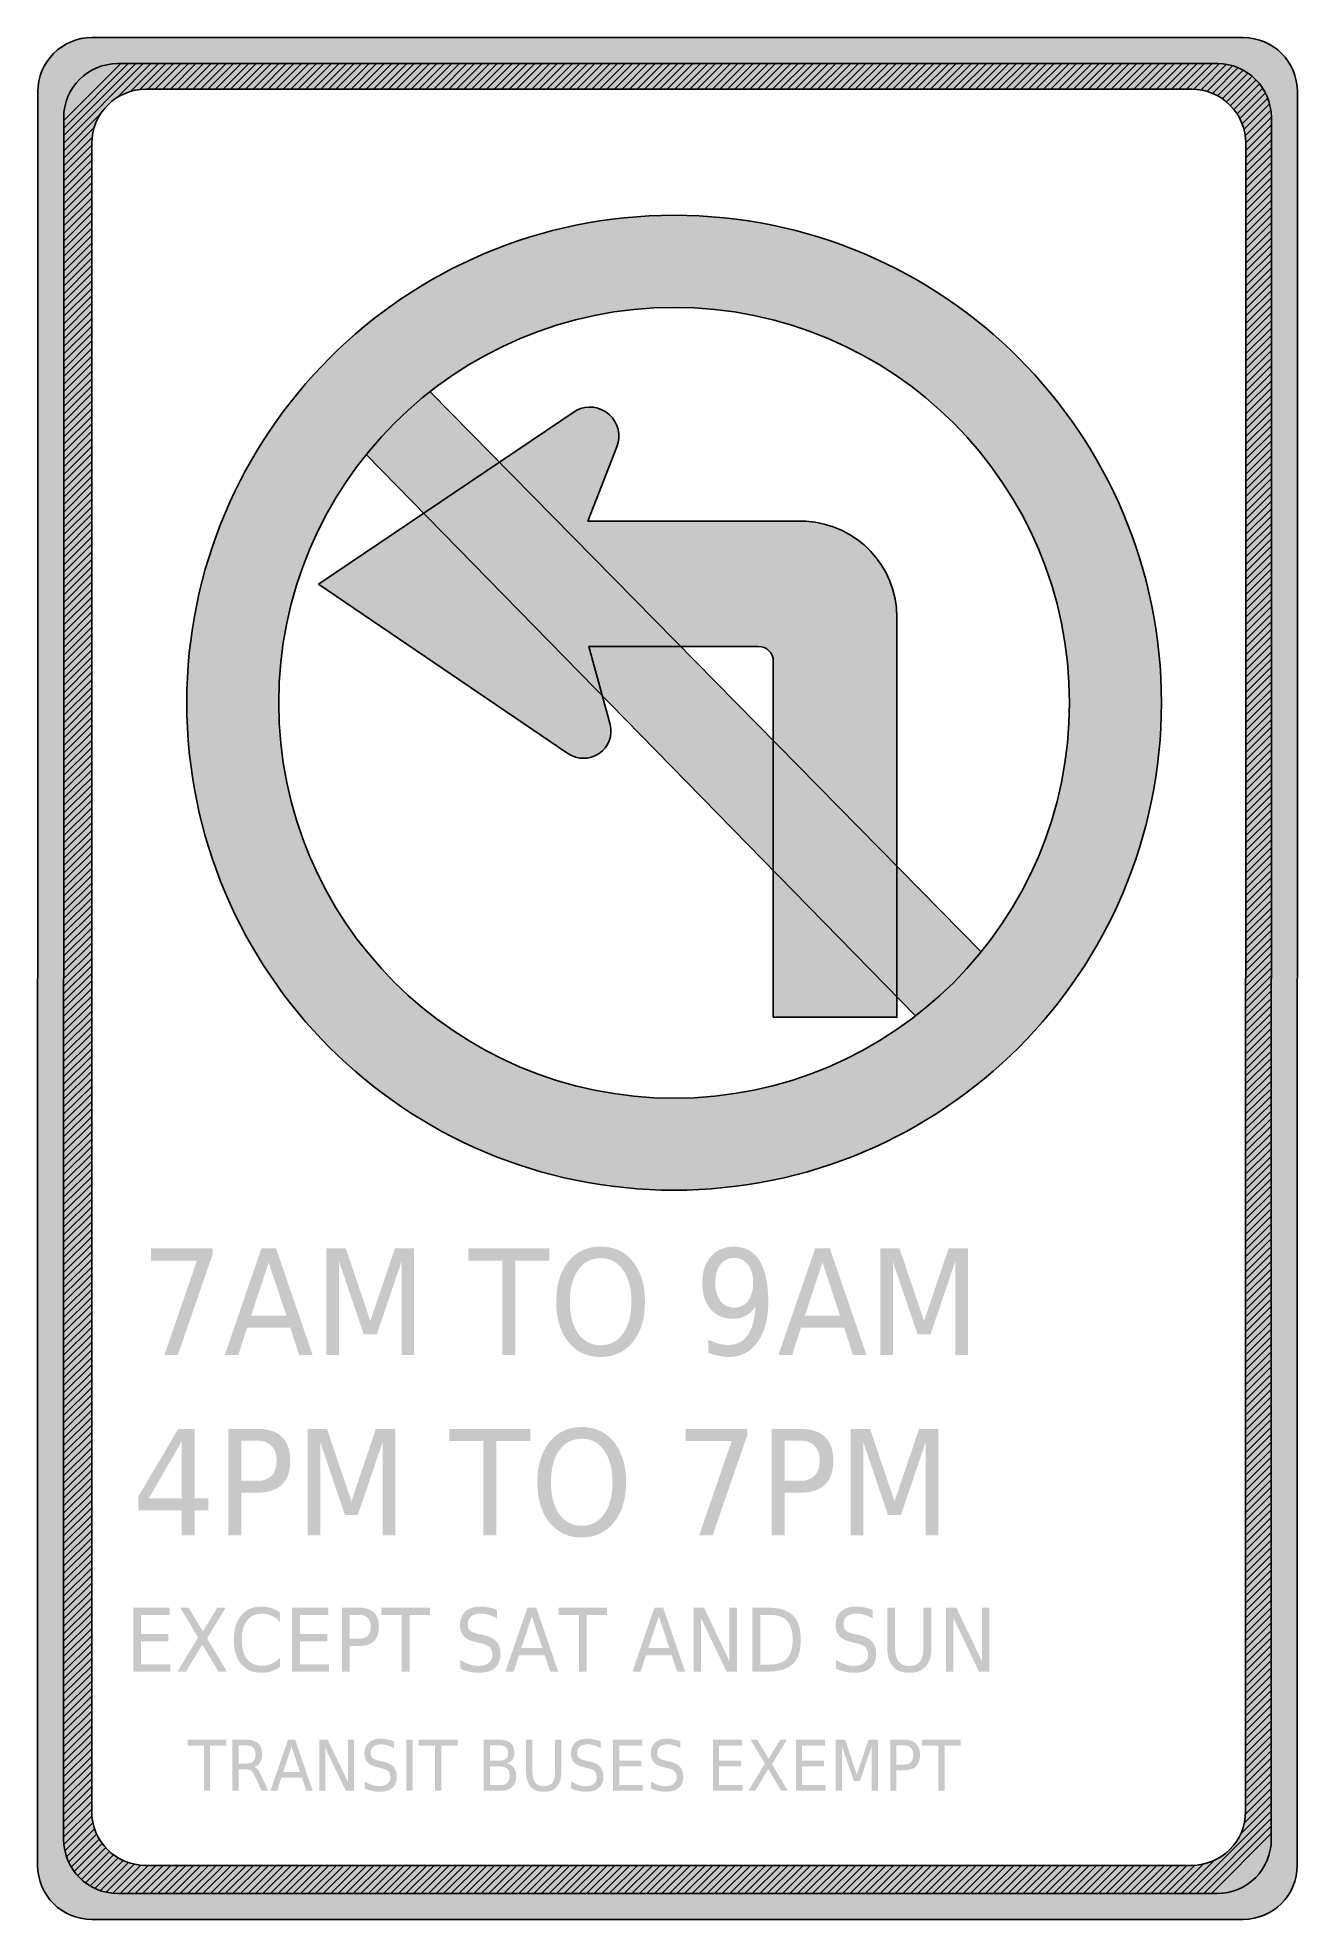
# Model space of a CAD drawing. Header units: inches. Extents: x -0.5 to 0.5, y -0.75 to 0.75.
import ezdxf

# ---------------------------------------------------------------- set-up
doc = ezdxf.new("R2010")
doc.units = ezdxf.units.IN
doc.header["$MEASUREMENT"] = 0

msp = doc.modelspace()

# ---------------------------------------------------------------- hatches: boundary and pattern name
h = msp.add_hatch(color=7)
edge = h.paths.add_edge_path()
edge.add_spline(control_points=[(-0.4999, 0.7039), (-0.4999, 0.7153), (-0.4954, 0.7262), (-0.4873, 0.7342), (-0.4793, 0.7423), (-0.4684, 0.7468), (-0.457, 0.7468)], knot_values=[0, 0, 0, 0, 1, 1, 1, 2, 2, 2, 2], degree=3, periodic=0)
edge.add_line((-0.457, 0.7468), (0.4571, 0.7468))
edge.add_spline(control_points=[(0.4571, 0.7468), (0.4808, 0.7468), (0.5, 0.7276), (0.5, 0.7039)], knot_values=[0, 0, 0, 0, 1, 1, 1, 1], degree=3, periodic=0)
edge.add_line((0.5, 0.7039), (0.4999, -0.7039))
edge.add_spline(control_points=[(0.4999, -0.7039), (0.4999, -0.7276), (0.4807, -0.7468), (0.457, -0.7468)], knot_values=[0, 0, 0, 0, 1, 1, 1, 1], degree=3, periodic=0)
edge.add_line((0.457, -0.7468), (-0.4571, -0.7468))
edge.add_spline(control_points=[(-0.4571, -0.7468), (-0.4808, -0.7468), (-0.5, -0.7276), (-0.5, -0.7039)], knot_values=[0, 0, 0, 0, 1, 1, 1, 1], degree=3, periodic=0)
edge.add_line((-0.5, -0.7039), (-0.4999, 0.7039))
edge = h.paths.add_edge_path(flags=0)
edge.add_spline(control_points=[(-0.457, 0.6629), (-0.457, 0.6743), (-0.4525, 0.6852), (-0.4444, 0.6933), (-0.4364, 0.7013), (-0.4255, 0.7058), (-0.4141, 0.7058)], knot_values=[0, 0, 0, 0, 1, 1, 1, 2, 2, 2, 2], degree=3, periodic=0)
edge.add_line((-0.4141, 0.7058), (0.4162, 0.7058))
edge.add_spline(control_points=[(0.4162, 0.7058), (0.4275, 0.7058), (0.4384, 0.7013), (0.4465, 0.6933), (0.4545, 0.6852), (0.459, 0.6743), (0.459, 0.6629)], knot_values=[0, 0, 0, 0, 1, 1, 1, 2, 2, 2, 2], degree=3, periodic=0)
edge.add_line((0.459, 0.6629), (0.4589, -0.6611))
edge.add_spline(control_points=[(0.4589, -0.6611), (0.4589, -0.6847), (0.4397, -0.7039), (0.416, -0.7039)], knot_values=[0, 0, 0, 0, 1, 1, 1, 1], degree=3, periodic=0)
edge.add_line((0.416, -0.7039), (-0.4143, -0.7039))
edge.add_spline(control_points=[(-0.4143, -0.7039), (-0.4379, -0.7039), (-0.4571, -0.6847), (-0.4571, -0.6611)], knot_values=[0, 0, 0, 0, 1, 1, 1, 1], degree=3, periodic=0)
edge.add_line((-0.4571, -0.6611), (-0.457, 0.6629))
h = msp.add_hatch(color=7)
edge = h.paths.add_edge_path()
edge.add_spline(control_points=[(-0.3816, 0.2189), (-0.3816, 0.0052), (-0.2084, -0.168), (0.0053, -0.168), (0.2189, -0.168), (0.3921, 0.0052), (0.3921, 0.2189), (0.3921, 0.4325), (0.2189, 0.6058), (0.0053, 0.6058), (-0.2084, 0.6058), (-0.3816, 0.4325), (-0.3816, 0.2189)], knot_values=[0, 0, 0, 0, 1, 1, 1, 2, 2, 2, 3, 3, 3, 4, 4, 4, 4], degree=3, periodic=0)
edge = h.paths.add_edge_path(flags=0)
edge.add_spline(control_points=[(0.3191, 0.2189), (0.3191, 0.0455), (0.1786, -0.095), (0.0053, -0.095), (-0.1681, -0.095), (-0.3086, 0.0455), (-0.3086, 0.2189), (-0.3086, 0.3922), (-0.1681, 0.5327), (0.0053, 0.5327), (0.1786, 0.5327), (0.3191, 0.3922), (0.3191, 0.2189)], knot_values=[0, 0, 0, 0, 1, 1, 1, 2, 2, 2, 3, 3, 3, 4, 4, 4, 4], degree=3, periodic=0)
h = msp.add_hatch(color=7)
edge = h.paths.add_edge_path()
edge.add_spline(control_points=[(0.3921, 0.2189), (0.3921, 0.0052), (0.2189, -0.168), (0.0053, -0.168), (-0.2084, -0.168), (-0.3816, 0.0052), (-0.3816, 0.2189), (-0.3816, 0.4325), (-0.2084, 0.6058), (0.0053, 0.6058), (0.2189, 0.6058), (0.3921, 0.4325), (0.3921, 0.2189)], knot_values=[0, 0, 0, 0, 1, 1, 1, 2, 2, 2, 3, 3, 3, 4, 4, 4, 4], degree=3, periodic=0)
edge = h.paths.add_edge_path(flags=0)
edge.add_spline(control_points=[(0.3191, 0.2189), (0.3191, 0.0455), (0.1786, -0.095), (0.0053, -0.095), (-0.1681, -0.095), (-0.3086, 0.0455), (-0.3086, 0.2189), (-0.3086, 0.3922), (-0.1681, 0.5327), (0.0053, 0.5327), (0.1786, 0.5327), (0.3191, 0.3922), (0.3191, 0.2189)], knot_values=[0, 0, 0, 0, 1, 1, 1, 2, 2, 2, 3, 3, 3, 4, 4, 4, 4], degree=3, periodic=0)
h = msp.add_hatch(color=7)
edge = h.paths.add_edge_path()
edge.add_spline(control_points=[(0.1969, -0.0297), (0.2162, -0.0148), (0.2336, 0.0022), (0.249, 0.0211)], knot_values=[0, 0, 0, 0, 1, 1, 1, 1], degree=3, periodic=0)
edge.add_line((0.249, 0.0211), (-0.1885, 0.4657))
edge.add_spline(control_points=[(-0.1885, 0.4657), (-0.2072, 0.4511), (-0.2242, 0.4343), (-0.2391, 0.4158)], knot_values=[0, 0, 0, 0, 1, 1, 1, 1], degree=3, periodic=0)
edge.add_line((-0.2391, 0.4158), (0.1969, -0.0297))
h = msp.add_hatch(color=7)
edge = h.paths.add_edge_path()
edge.add_line((0.1097, 0.3629), (-0.0632, 0.3629))
edge.add_line((-0.0632, 0.3629), (-0.0401, 0.4219))
edge.add_spline(control_points=[(-0.0401, 0.4219), (-0.0366, 0.4309), (-0.039, 0.4412), (-0.0462, 0.4476), (-0.0534, 0.4541), (-0.0638, 0.4554), (-0.0724, 0.4509)], knot_values=[0, 0, 0, 0, 1, 1, 1, 2, 2, 2, 2], degree=3, periodic=0)
edge.add_line((-0.0724, 0.4509), (-0.1335, 0.4098))
edge.add_line((-0.1335, 0.4098), (0.0103, 0.2636))
edge.add_line((0.0103, 0.2636), (0.0721, 0.2636))
edge.add_spline(control_points=[(0.0721, 0.2636), (0.0787, 0.2636), (0.084, 0.2583), (0.084, 0.2518)], knot_values=[0, 0, 0, 0, 1, 1, 1, 1], degree=3, periodic=0)
edge.add_line((0.084, 0.2518), (0.084, 0.1888))
edge.add_line((0.084, 0.1888), (0.1821, 0.0891))
edge.add_line((0.1821, 0.0891), (0.1821, 0.2866))
edge.add_spline(control_points=[(0.1821, 0.2866), (0.1821, 0.3273), (0.1503, 0.3608), (0.1097, 0.3629)], knot_values=[0, 0, 0, 0, 1, 1, 1, 1], degree=3, periodic=0)
h = msp.add_hatch(color=7)
edge = h.paths.add_edge_path()
edge.add_line((-0.1936, 0.3693), (-0.277, 0.3131))
edge.add_line((-0.277, 0.3131), (-0.079, 0.1786))
edge.add_spline(control_points=[(-0.079, 0.1786), (-0.0713, 0.1733), (-0.0611, 0.1736), (-0.0536, 0.1792), (-0.0461, 0.1848), (-0.043, 0.1945), (-0.0458, 0.2034)], knot_values=[0, 0, 0, 0, 1, 1, 1, 2, 2, 2, 2], degree=3, periodic=0)
edge.add_line((-0.0458, 0.2034), (-0.0516, 0.2243))
edge.add_line((-0.0516, 0.2243), (-0.1936, 0.3693))
for points in [[(0.084, 0.0858), (0.0839, -0.0307), (0.1821, -0.0307), (0.1821, -0.0145), (0.084, 0.0858)], [(-0.41, -0.2143), (-0.3611, -0.2143), (-0.3611, -0.2191), (-0.3887, -0.2988), (-0.3994, -0.2988), (-0.3735, -0.2239), (-0.41, -0.2239), (-0.41, -0.2143)], [(-0.2707, -0.2143), (-0.2553, -0.2143), (-0.2359, -0.2718), (-0.2164, -0.2143), (-0.2011, -0.2143), (-0.2011, -0.2988), (-0.2111, -0.2988), (-0.2111, -0.2246), (-0.2308, -0.2825), (-0.2411, -0.2825), (-0.2607, -0.2246), (-0.2607, -0.2988), (-0.2707, -0.2988), (-0.2707, -0.2143)], [(-0.158, -0.2143), (-0.0938, -0.2143), (-0.0938, -0.2239), (-0.1207, -0.2239), (-0.1207, -0.2988), (-0.131, -0.2988), (-0.131, -0.2239), (-0.158, -0.2239), (-0.158, -0.2143)], [(0.1689, -0.2143), (0.1842, -0.2143), (0.2037, -0.2718), (0.2231, -0.2143), (0.2385, -0.2143), (0.2385, -0.2988), (0.2284, -0.2988), (0.2284, -0.2246), (0.2088, -0.2825), (0.1985, -0.2825), (0.1789, -0.2246), (0.1789, -0.2988), (0.1689, -0.2988), (0.1689, -0.2143)], [(-0.2857, -0.3575), (-0.2703, -0.3575), (-0.2509, -0.415), (-0.2315, -0.3575), (-0.2161, -0.3575), (-0.2161, -0.442), (-0.2261, -0.442), (-0.2261, -0.3678), (-0.2458, -0.4258), (-0.2561, -0.4258), (-0.2757, -0.3678), (-0.2757, -0.442), (-0.2857, -0.442), (-0.2857, -0.3575)], [(-0.1731, -0.3575), (-0.1088, -0.3575), (-0.1088, -0.3671), (-0.1358, -0.3671), (-0.1358, -0.442), (-0.1461, -0.442), (-0.1461, -0.3671), (-0.1731, -0.3671), (-0.1731, -0.3575)], [(0.0145, -0.3575), (0.0634, -0.3575), (0.0634, -0.3624), (0.0358, -0.442), (0.0251, -0.442), (0.051, -0.3671), (0.0145, -0.3671), (0.0145, -0.3575)], [(0.1454, -0.3575), (0.1608, -0.3575), (0.1802, -0.415), (0.1997, -0.3575), (0.215, -0.3575), (0.215, -0.442), (0.205, -0.442), (0.205, -0.3678), (0.1853, -0.4258), (0.175, -0.4258), (0.1554, -0.3678), (0.1554, -0.442), (0.1454, -0.442), (0.1454, -0.3575)], [(-0.4241, -0.4994), (-0.3953, -0.4994), (-0.3953, -0.5052), (-0.4179, -0.5052), (-0.4179, -0.5202), (-0.3962, -0.5202), (-0.3962, -0.526), (-0.4179, -0.526), (-0.4179, -0.5444), (-0.3947, -0.5444), (-0.3947, -0.5501), (-0.4241, -0.5501), (-0.4241, -0.4994)], [(-0.3868, -0.4994), (-0.3802, -0.4994), (-0.3688, -0.5183), (-0.3574, -0.4994), (-0.3508, -0.4994), (-0.3655, -0.5238), (-0.3498, -0.5501), (-0.3564, -0.5501), (-0.3693, -0.5286), (-0.3822, -0.5501), (-0.3889, -0.5501), (-0.3726, -0.5231), (-0.3868, -0.4994)], [(-0.298, -0.4994), (-0.2692, -0.4994), (-0.2692, -0.5052), (-0.2918, -0.5052), (-0.2918, -0.5202), (-0.2701, -0.5202), (-0.2701, -0.526), (-0.2918, -0.526), (-0.2918, -0.5444), (-0.2686, -0.5444), (-0.2686, -0.5501), (-0.298, -0.5501), (-0.298, -0.4994)], [(-0.2271, -0.4994), (-0.1885, -0.4994), (-0.1885, -0.5052), (-0.2047, -0.5052), (-0.2047, -0.5501), (-0.2109, -0.5501), (-0.2109, -0.5052), (-0.2271, -0.5052), (-0.2271, -0.4994)], [(-0.0865, -0.4994), (-0.0479, -0.4994), (-0.0479, -0.5052), (-0.0641, -0.5052), (-0.0641, -0.5501), (-0.0703, -0.5501), (-0.0703, -0.5052), (-0.0865, -0.5052), (-0.0865, -0.4994)], [(0.0207, -0.4994), (0.029, -0.4994), (0.0492, -0.5419), (0.0492, -0.4994), (0.0552, -0.4994), (0.0552, -0.5501), (0.0469, -0.5501), (0.0266, -0.5077), (0.0266, -0.5501), (0.0207, -0.5501), (0.0207, -0.4994)], [(0.221, -0.4994), (0.2293, -0.4994), (0.2496, -0.5419), (0.2496, -0.4994), (0.2556, -0.4994), (0.2556, -0.5501), (0.2472, -0.5501), (0.227, -0.5077), (0.227, -0.5501), (0.221, -0.5501), (0.221, -0.4994)], [(-0.381, -0.6042), (-0.3501, -0.6042), (-0.3501, -0.6088), (-0.3631, -0.6088), (-0.3631, -0.6447), (-0.368, -0.6447), (-0.368, -0.6088), (-0.381, -0.6088), (-0.381, -0.6042)], [(-0.2764, -0.6042), (-0.2697, -0.6042), (-0.2535, -0.6381), (-0.2535, -0.6042), (-0.2488, -0.6042), (-0.2488, -0.6447), (-0.2554, -0.6447), (-0.2716, -0.6108), (-0.2716, -0.6447), (-0.2764, -0.6447), (-0.2764, -0.6042)], [(-0.2072, -0.6042), (-0.2022, -0.6042), (-0.2022, -0.6447), (-0.2072, -0.6447), (-0.2072, -0.6042)], [(-0.1975, -0.6042), (-0.1666, -0.6042), (-0.1666, -0.6088), (-0.1796, -0.6088), (-0.1796, -0.6447), (-0.1845, -0.6447), (-0.1845, -0.6088), (-0.1975, -0.6088), (-0.1975, -0.6042)], [(-0.0432, -0.6042), (-0.0201, -0.6042), (-0.0201, -0.6088), (-0.0383, -0.6088), (-0.0383, -0.6208), (-0.0209, -0.6208), (-0.0209, -0.6254), (-0.0383, -0.6254), (-0.0383, -0.6401), (-0.0197, -0.6401), (-0.0197, -0.6447), (-0.0432, -0.6447), (-0.0432, -0.6042)], [(0.0361, -0.6042), (0.0591, -0.6042), (0.0591, -0.6088), (0.041, -0.6088), (0.041, -0.6208), (0.0584, -0.6208), (0.0584, -0.6254), (0.041, -0.6254), (0.041, -0.6401), (0.0596, -0.6401), (0.0596, -0.6447), (0.0361, -0.6447), (0.0361, -0.6042)], [(0.0659, -0.6042), (0.0712, -0.6042), (0.0803, -0.6193), (0.0894, -0.6042), (0.0947, -0.6042), (0.083, -0.6237), (0.0955, -0.6447), (0.0902, -0.6447), (0.08, -0.6275), (0.0696, -0.6447), (0.0643, -0.6447), (0.0773, -0.6231), (0.0659, -0.6042)], [(0.102, -0.6042), (0.1251, -0.6042), (0.1251, -0.6088), (0.1069, -0.6088), (0.1069, -0.6208), (0.1243, -0.6208), (0.1243, -0.6254), (0.1069, -0.6254), (0.1069, -0.6401), (0.1255, -0.6401), (0.1255, -0.6447), (0.102, -0.6447), (0.102, -0.6042)], [(0.1336, -0.6042), (0.141, -0.6042), (0.1503, -0.6318), (0.1596, -0.6042), (0.167, -0.6042), (0.167, -0.6447), (0.1622, -0.6447), (0.1622, -0.6091), (0.1528, -0.6369), (0.1478, -0.6369), (0.1384, -0.6091), (0.1384, -0.6447), (0.1336, -0.6447), (0.1336, -0.6042)], [(0.202, -0.6042), (0.2328, -0.6042), (0.2328, -0.6088), (0.2199, -0.6088), (0.2199, -0.6447), (0.2149, -0.6447), (0.2149, -0.6088), (0.202, -0.6088), (0.202, -0.6042)]]:
    msp.add_hatch(color=7).paths.add_polyline_path(points)
h = msp.add_hatch(color=7)
h.paths.add_polyline_path([(-0.3224, -0.2143), (-0.3107, -0.2143), (-0.2817, -0.2988), (-0.2924, -0.2988), (-0.2994, -0.2771), (-0.3337, -0.2771), (-0.3406, -0.2988), (-0.3514, -0.2988), (-0.3224, -0.2143)])
h.paths.add_polyline_path([(-0.3166, -0.2255), (-0.3305, -0.2676), (-0.3025, -0.2676), (-0.3166, -0.2255)], flags=0)
h = msp.add_hatch(color=7)
edge = h.paths.add_edge_path()
edge.add_spline(control_points=[(-0.0531, -0.2128), (-0.0424, -0.2128), (-0.0339, -0.2167), (-0.0275, -0.2247), (-0.0211, -0.2326), (-0.0179, -0.2433), (-0.0179, -0.2566), (-0.0179, -0.2699), (-0.0211, -0.2806), (-0.0275, -0.2885), (-0.0339, -0.2964), (-0.0424, -0.3004), (-0.0531, -0.3004), (-0.0637, -0.3004), (-0.0723, -0.2965), (-0.0787, -0.2885), (-0.0851, -0.2806), (-0.0883, -0.27), (-0.0883, -0.2566), (-0.0883, -0.2433), (-0.0851, -0.2326), (-0.0787, -0.2247), (-0.0723, -0.2167), (-0.0637, -0.2128), (-0.0531, -0.2128)], knot_values=[0, 0, 0, 0, 1, 1, 1, 2, 2, 2, 3, 3, 3, 4, 4, 4, 5, 5, 5, 6, 6, 6, 7, 7, 7, 8, 8, 8, 8], degree=3, periodic=0)
edge = h.paths.add_edge_path(flags=0)
edge.add_spline(control_points=[(-0.0531, -0.222), (-0.0605, -0.222), (-0.0665, -0.2251), (-0.0709, -0.2313), (-0.0753, -0.2375), (-0.0775, -0.2459), (-0.0775, -0.2566), (-0.0775, -0.2673), (-0.0753, -0.2757), (-0.0709, -0.2819), (-0.0665, -0.288), (-0.0605, -0.2911), (-0.0531, -0.2911), (-0.0456, -0.2911), (-0.0397, -0.288), (-0.0353, -0.2819), (-0.0309, -0.2757), (-0.0287, -0.2673), (-0.0287, -0.2566), (-0.0287, -0.2459), (-0.0309, -0.2375), (-0.0353, -0.2313), (-0.0397, -0.2251), (-0.0456, -0.222), (-0.0531, -0.222)], knot_values=[0, 0, 0, 0, 1, 1, 1, 2, 2, 2, 3, 3, 3, 4, 4, 4, 5, 5, 5, 6, 6, 6, 7, 7, 7, 8, 8, 8, 8], degree=3, periodic=0)
h = msp.add_hatch(color=7)
edge = h.paths.add_edge_path()
edge.add_line((0.0325, -0.297), (0.0325, -0.2866))
edge.add_spline(control_points=[(0.0325, -0.2866), (0.0351, -0.288), (0.0377, -0.289), (0.0403, -0.2897), (0.043, -0.2904), (0.0456, -0.2908), (0.0481, -0.2908), (0.0549, -0.2908), (0.0601, -0.2883), (0.0637, -0.2832), (0.0673, -0.2781), (0.0693, -0.2704), (0.0698, -0.2601)], knot_values=[0, 0, 0, 0, 1, 1, 1, 2, 2, 2, 3, 3, 3, 4, 4, 4, 4], degree=3, periodic=0)
edge.add_spline(control_points=[(0.0698, -0.2601), (0.0678, -0.2633), (0.0654, -0.2658), (0.0623, -0.2675), (0.0593, -0.2693), (0.056, -0.2701), (0.0523, -0.2701), (0.0447, -0.2701), (0.0387, -0.2676), (0.0342, -0.2625), (0.0298, -0.2574), (0.0276, -0.2504), (0.0276, -0.2415), (0.0276, -0.2328), (0.0299, -0.2259), (0.0345, -0.2206), (0.0391, -0.2154), (0.0453, -0.2128), (0.0529, -0.2128), (0.0617, -0.2128), (0.0684, -0.2165), (0.0731, -0.224), (0.0777, -0.2315), (0.08, -0.2424), (0.08, -0.2566), (0.08, -0.2699), (0.0772, -0.2806), (0.0715, -0.2885), (0.0659, -0.2964), (0.0582, -0.3004), (0.0486, -0.3004), (0.046, -0.3004), (0.0434, -0.3001), (0.0407, -0.2996), (0.0381, -0.299), (0.0353, -0.2982), (0.0325, -0.297)], knot_values=[0, 0, 0, 0, 1, 1, 1, 2, 2, 2, 3, 3, 3, 4, 4, 4, 5, 5, 5, 6, 6, 6, 7, 7, 7, 8, 8, 8, 9, 9, 9, 10, 10, 10, 11, 11, 11, 12, 12, 12, 12], degree=3, periodic=0)
edge = h.paths.add_edge_path(flags=0)
edge.add_spline(control_points=[(0.0529, -0.2612), (0.0576, -0.2612), (0.0613, -0.2594), (0.0639, -0.2559), (0.0666, -0.2524), (0.068, -0.2476), (0.068, -0.2415), (0.068, -0.2354), (0.0666, -0.2306), (0.0639, -0.2271), (0.0613, -0.2236), (0.0576, -0.2218), (0.0529, -0.2218), (0.0483, -0.2218), (0.0447, -0.2236), (0.042, -0.2271), (0.0393, -0.2306), (0.0379, -0.2354), (0.0379, -0.2415), (0.0379, -0.2476), (0.0393, -0.2524), (0.042, -0.2559), (0.0447, -0.2594), (0.0483, -0.2612), (0.0529, -0.2612)], knot_values=[0, 0, 0, 0, 1, 1, 1, 2, 2, 2, 3, 3, 3, 4, 4, 4, 5, 5, 5, 6, 6, 6, 7, 7, 7, 8, 8, 8, 8], degree=3, periodic=0)
h = msp.add_hatch(color=7)
h.paths.add_polyline_path([(0.1172, -0.2143), (0.1289, -0.2143), (0.1579, -0.2988), (0.1472, -0.2988), (0.1402, -0.2771), (0.1059, -0.2771), (0.099, -0.2988), (0.0881, -0.2988), (0.1172, -0.2143)])
h.paths.add_polyline_path([(0.123, -0.2255), (0.109, -0.2676), (0.137, -0.2676), (0.123, -0.2255)], flags=0)
h = msp.add_hatch(color=7)
h.paths.add_polyline_path([(-0.3884, -0.3575), (-0.3754, -0.3575), (-0.3754, -0.4126), (-0.3646, -0.4126), (-0.3646, -0.4221), (-0.3754, -0.4221), (-0.3754, -0.442), (-0.3857, -0.442), (-0.3857, -0.4221), (-0.42, -0.4221), (-0.42, -0.4111), (-0.3884, -0.3575)])
h.paths.add_polyline_path([(-0.3857, -0.3675), (-0.4117, -0.4126), (-0.3857, -0.4126), (-0.3857, -0.3675)], flags=0)
h = msp.add_hatch(color=7)
edge = h.paths.add_edge_path()
edge.add_line((-0.3486, -0.3575), (-0.3254, -0.3575))
edge.add_spline(control_points=[(-0.3254, -0.3575), (-0.3168, -0.3575), (-0.3104, -0.3597), (-0.306, -0.3639), (-0.3017, -0.3682), (-0.2995, -0.3745), (-0.2995, -0.3828), (-0.2995, -0.3911), (-0.3017, -0.3974), (-0.306, -0.4017), (-0.3104, -0.4059), (-0.3168, -0.4081), (-0.3254, -0.4081)], knot_values=[0, 0, 0, 0, 1, 1, 1, 2, 2, 2, 3, 3, 3, 4, 4, 4, 4], degree=3, periodic=0)
edge.add_line((-0.3254, -0.4081), (-0.3383, -0.4081))
edge.add_line((-0.3383, -0.4081), (-0.3383, -0.442))
edge.add_line((-0.3383, -0.442), (-0.3486, -0.442))
edge.add_line((-0.3486, -0.442), (-0.3486, -0.3575))
edge = h.paths.add_edge_path(flags=0)
edge.add_line((-0.3383, -0.3669), (-0.3383, -0.3987))
edge.add_line((-0.3383, -0.3987), (-0.3254, -0.3987))
edge.add_spline(control_points=[(-0.3254, -0.3987), (-0.3206, -0.3987), (-0.3169, -0.3973), (-0.3142, -0.3945), (-0.3116, -0.3918), (-0.3103, -0.3879), (-0.3103, -0.3828), (-0.3103, -0.3777), (-0.3116, -0.3738), (-0.3142, -0.3711), (-0.3169, -0.3683), (-0.3206, -0.3669), (-0.3254, -0.3669)], knot_values=[0, 0, 0, 0, 1, 1, 1, 2, 2, 2, 3, 3, 3, 4, 4, 4, 4], degree=3, periodic=0)
edge.add_line((-0.3254, -0.3669), (-0.3383, -0.3669))
h = msp.add_hatch(color=7)
edge = h.paths.add_edge_path()
edge.add_spline(control_points=[(-0.0681, -0.356), (-0.0574, -0.356), (-0.0489, -0.36), (-0.0425, -0.3679), (-0.0361, -0.3759), (-0.0329, -0.3865), (-0.0329, -0.3999), (-0.0329, -0.4132), (-0.0361, -0.4238), (-0.0425, -0.4317), (-0.0489, -0.4397), (-0.0574, -0.4437), (-0.0681, -0.4437), (-0.0788, -0.4437), (-0.0873, -0.4397), (-0.0937, -0.4318), (-0.1001, -0.4239), (-0.1033, -0.4132), (-0.1033, -0.3999), (-0.1033, -0.3865), (-0.1001, -0.3759), (-0.0937, -0.3679), (-0.0873, -0.36), (-0.0788, -0.356), (-0.0681, -0.356)], knot_values=[0, 0, 0, 0, 1, 1, 1, 2, 2, 2, 3, 3, 3, 4, 4, 4, 5, 5, 5, 6, 6, 6, 7, 7, 7, 8, 8, 8, 8], degree=3, periodic=0)
edge = h.paths.add_edge_path(flags=0)
edge.add_spline(control_points=[(-0.0681, -0.3653), (-0.0756, -0.3653), (-0.0815, -0.3684), (-0.0859, -0.3746), (-0.0903, -0.3807), (-0.0925, -0.3892), (-0.0925, -0.3999), (-0.0925, -0.4105), (-0.0903, -0.4189), (-0.0859, -0.4251), (-0.0815, -0.4313), (-0.0756, -0.4344), (-0.0681, -0.4344), (-0.0606, -0.4344), (-0.0547, -0.4313), (-0.0503, -0.4251), (-0.0459, -0.4189), (-0.0437, -0.4105), (-0.0437, -0.3999), (-0.0437, -0.3892), (-0.0459, -0.3807), (-0.0503, -0.3746), (-0.0547, -0.3684), (-0.0606, -0.3653), (-0.0681, -0.3653)], knot_values=[0, 0, 0, 0, 1, 1, 1, 2, 2, 2, 3, 3, 3, 4, 4, 4, 5, 5, 5, 6, 6, 6, 7, 7, 7, 8, 8, 8, 8], degree=3, periodic=0)
h = msp.add_hatch(color=7)
edge = h.paths.add_edge_path()
edge.add_line((0.0826, -0.3575), (0.1058, -0.3575))
edge.add_spline(control_points=[(0.1058, -0.3575), (0.1143, -0.3575), (0.1207, -0.3597), (0.1251, -0.3639), (0.1295, -0.3682), (0.1316, -0.3745), (0.1316, -0.3828), (0.1316, -0.3911), (0.1295, -0.3974), (0.1251, -0.4017), (0.1207, -0.4059), (0.1143, -0.4081), (0.1058, -0.4081)], knot_values=[0, 0, 0, 0, 1, 1, 1, 2, 2, 2, 3, 3, 3, 4, 4, 4, 4], degree=3, periodic=0)
edge.add_line((0.1058, -0.4081), (0.0929, -0.4081))
edge.add_line((0.0929, -0.4081), (0.0929, -0.442))
edge.add_line((0.0929, -0.442), (0.0826, -0.442))
edge.add_line((0.0826, -0.442), (0.0826, -0.3575))
edge = h.paths.add_edge_path(flags=0)
edge.add_line((0.0929, -0.3669), (0.0929, -0.3987))
edge.add_line((0.0929, -0.3987), (0.1058, -0.3987))
edge.add_spline(control_points=[(0.1058, -0.3987), (0.1106, -0.3987), (0.1143, -0.3973), (0.1169, -0.3945), (0.1195, -0.3918), (0.1208, -0.3879), (0.1208, -0.3828), (0.1208, -0.3777), (0.1195, -0.3738), (0.1169, -0.3711), (0.1143, -0.3683), (0.1106, -0.3669), (0.1058, -0.3669)], knot_values=[0, 0, 0, 0, 1, 1, 1, 2, 2, 2, 3, 3, 3, 4, 4, 4, 4], degree=3, periodic=0)
edge.add_line((0.1058, -0.3669), (0.0929, -0.3669))
h = msp.add_hatch(color=7)
edge = h.paths.add_edge_path()
edge.add_line((-0.3076, -0.5033), (-0.3076, -0.5106))
edge.add_spline(control_points=[(-0.3076, -0.5106), (-0.3097, -0.5084), (-0.3119, -0.5068), (-0.3142, -0.5058), (-0.3166, -0.5047), (-0.3191, -0.5042), (-0.3217, -0.5042), (-0.3269, -0.5042), (-0.3309, -0.5059), (-0.3337, -0.5095), (-0.3365, -0.513), (-0.3379, -0.5181), (-0.3379, -0.5248), (-0.3379, -0.5315), (-0.3365, -0.5366), (-0.3337, -0.5402), (-0.3309, -0.5437), (-0.3269, -0.5455), (-0.3217, -0.5455), (-0.3191, -0.5455), (-0.3166, -0.545), (-0.3142, -0.5439), (-0.3119, -0.5428), (-0.3097, -0.5412), (-0.3076, -0.5391)], knot_values=[0, 0, 0, 0, 1, 1, 1, 2, 2, 2, 3, 3, 3, 4, 4, 4, 5, 5, 5, 6, 6, 6, 7, 7, 7, 8, 8, 8, 8], degree=3, periodic=0)
edge.add_line((-0.3076, -0.5391), (-0.3076, -0.5462))
edge.add_spline(control_points=[(-0.3076, -0.5462), (-0.3097, -0.5479), (-0.312, -0.5491), (-0.3144, -0.5499), (-0.3169, -0.5507), (-0.3194, -0.5511), (-0.3221, -0.5511), (-0.329, -0.5511), (-0.3344, -0.5488), (-0.3384, -0.5441), (-0.3424, -0.5394), (-0.3443, -0.533), (-0.3443, -0.5248), (-0.3443, -0.5167), (-0.3424, -0.5103), (-0.3384, -0.5056), (-0.3344, -0.5009), (-0.329, -0.4985), (-0.3221, -0.4985), (-0.3194, -0.4985), (-0.3168, -0.4989), (-0.3144, -0.4997), (-0.3119, -0.5005), (-0.3097, -0.5017), (-0.3076, -0.5033)], knot_values=[0, 0, 0, 0, 1, 1, 1, 2, 2, 2, 3, 3, 3, 4, 4, 4, 5, 5, 5, 6, 6, 6, 7, 7, 7, 8, 8, 8, 8], degree=3, periodic=0)
h = msp.add_hatch(color=7)
edge = h.paths.add_edge_path()
edge.add_line((-0.2585, -0.4994), (-0.2446, -0.4994))
edge.add_spline(control_points=[(-0.2446, -0.4994), (-0.2395, -0.4994), (-0.2356, -0.5007), (-0.233, -0.5033), (-0.2304, -0.5059), (-0.2291, -0.5096), (-0.2291, -0.5146), (-0.2291, -0.5196), (-0.2304, -0.5234), (-0.233, -0.5259), (-0.2356, -0.5285), (-0.2395, -0.5298), (-0.2446, -0.5298)], knot_values=[0, 0, 0, 0, 1, 1, 1, 2, 2, 2, 3, 3, 3, 4, 4, 4, 4], degree=3, periodic=0)
edge.add_line((-0.2446, -0.5298), (-0.2523, -0.5298))
edge.add_line((-0.2523, -0.5298), (-0.2523, -0.5501))
edge.add_line((-0.2523, -0.5501), (-0.2585, -0.5501))
edge.add_line((-0.2585, -0.5501), (-0.2585, -0.4994))
edge = h.paths.add_edge_path(flags=0)
edge.add_line((-0.2523, -0.5051), (-0.2523, -0.5241))
edge.add_line((-0.2523, -0.5241), (-0.2446, -0.5241))
edge.add_spline(control_points=[(-0.2446, -0.5241), (-0.2417, -0.5241), (-0.2395, -0.5233), (-0.2379, -0.5216), (-0.2363, -0.52), (-0.2355, -0.5176), (-0.2355, -0.5146), (-0.2355, -0.5116), (-0.2363, -0.5092), (-0.2379, -0.5076), (-0.2395, -0.5059), (-0.2417, -0.5051), (-0.2446, -0.5051)], knot_values=[0, 0, 0, 0, 1, 1, 1, 2, 2, 2, 3, 3, 3, 4, 4, 4, 4], degree=3, periodic=0)
edge.add_line((-0.2446, -0.5051), (-0.2523, -0.5051))
h = msp.add_hatch(color=7)
edge = h.paths.add_edge_path()
edge.add_line((-0.1354, -0.5011), (-0.1354, -0.5078))
edge.add_spline(control_points=[(-0.1354, -0.5078), (-0.1377, -0.5065), (-0.1399, -0.5056), (-0.142, -0.505), (-0.1441, -0.5044), (-0.1461, -0.5041), (-0.148, -0.5041), (-0.1514, -0.5041), (-0.154, -0.5048), (-0.1558, -0.5063), (-0.1576, -0.5077), (-0.1585, -0.5098), (-0.1585, -0.5124), (-0.1585, -0.5147), (-0.1579, -0.5164), (-0.1567, -0.5175), (-0.1555, -0.5187), (-0.1532, -0.5196), (-0.1498, -0.5203)], knot_values=[0, 0, 0, 0, 1, 1, 1, 2, 2, 2, 3, 3, 3, 4, 4, 4, 5, 5, 5, 6, 6, 6, 6], degree=3, periodic=0)
edge.add_line((-0.1498, -0.5203), (-0.1461, -0.5211))
edge.add_spline(control_points=[(-0.1461, -0.5211), (-0.1415, -0.5221), (-0.1381, -0.5238), (-0.1359, -0.5263), (-0.1337, -0.5287), (-0.1326, -0.532), (-0.1326, -0.5361), (-0.1326, -0.5411), (-0.1341, -0.5448), (-0.1371, -0.5473), (-0.14, -0.5499), (-0.1444, -0.5511), (-0.1501, -0.5511), (-0.1523, -0.5511), (-0.1546, -0.5508), (-0.157, -0.5503), (-0.1594, -0.5498), (-0.1619, -0.549), (-0.1645, -0.5479)], knot_values=[0, 0, 0, 0, 1, 1, 1, 2, 2, 2, 3, 3, 3, 4, 4, 4, 5, 5, 5, 6, 6, 6, 6], degree=3, periodic=0)
edge.add_line((-0.1645, -0.5479), (-0.1645, -0.5408))
edge.add_spline(control_points=[(-0.1645, -0.5408), (-0.162, -0.5424), (-0.1596, -0.5436), (-0.1572, -0.5444), (-0.1548, -0.5452), (-0.1524, -0.5456), (-0.1501, -0.5456), (-0.1466, -0.5456), (-0.1439, -0.5448), (-0.1419, -0.5432), (-0.14, -0.5417), (-0.139, -0.5395), (-0.139, -0.5367), (-0.139, -0.5342), (-0.1397, -0.5322), (-0.1411, -0.5308), (-0.1425, -0.5294), (-0.1448, -0.5284), (-0.1479, -0.5277)], knot_values=[0, 0, 0, 0, 1, 1, 1, 2, 2, 2, 3, 3, 3, 4, 4, 4, 5, 5, 5, 6, 6, 6, 6], degree=3, periodic=0)
edge.add_line((-0.1479, -0.5277), (-0.1516, -0.5268))
edge.add_spline(control_points=[(-0.1516, -0.5268), (-0.1563, -0.5258), (-0.1596, -0.5242), (-0.1616, -0.5221), (-0.1637, -0.5199), (-0.1647, -0.5169), (-0.1647, -0.513), (-0.1647, -0.5085), (-0.1633, -0.505), (-0.1605, -0.5024), (-0.1576, -0.4998), (-0.1537, -0.4985), (-0.1487, -0.4985), (-0.1466, -0.4985), (-0.1444, -0.4987), (-0.1422, -0.4992), (-0.1399, -0.4996), (-0.1377, -0.5002), (-0.1354, -0.5011)], knot_values=[0, 0, 0, 0, 1, 1, 1, 2, 2, 2, 3, 3, 3, 4, 4, 4, 5, 5, 5, 6, 6, 6, 6], degree=3, periodic=0)
h = msp.add_hatch(color=7)
h.paths.add_polyline_path([(-0.1112, -0.4994), (-0.1042, -0.4994), (-0.0868, -0.5501), (-0.0932, -0.5501), (-0.0974, -0.5371), (-0.118, -0.5371), (-0.1221, -0.5501), (-0.1287, -0.5501), (-0.1112, -0.4994)])
h.paths.add_polyline_path([(-0.1077, -0.5062), (-0.1161, -0.5314), (-0.0993, -0.5314), (-0.1077, -0.5062)], flags=0)
h = msp.add_hatch(color=7)
h.paths.add_polyline_path([(-0.0104, -0.4994), (-0.0034, -0.4994), (0.014, -0.5501), (0.0076, -0.5501), (0.0034, -0.5371), (-0.0171, -0.5371), (-0.0213, -0.5501), (-0.0278, -0.5501), (-0.0104, -0.4994)])
h.paths.add_polyline_path([(-0.0069, -0.5062), (-0.0153, -0.5314), (0.0015, -0.5314), (-0.0069, -0.5062)], flags=0)
h = msp.add_hatch(color=7)
edge = h.paths.add_edge_path()
edge.add_line((0.0674, -0.4994), (0.0801, -0.4994))
edge.add_spline(control_points=[(0.0801, -0.4994), (0.089, -0.4994), (0.0955, -0.5015), (0.0996, -0.5056), (0.1037, -0.5097), (0.1058, -0.516), (0.1058, -0.5247), (0.1058, -0.5335), (0.1037, -0.5399), (0.0996, -0.544), (0.0954, -0.5481), (0.0889, -0.5501), (0.0801, -0.5501)], knot_values=[0, 0, 0, 0, 1, 1, 1, 2, 2, 2, 3, 3, 3, 4, 4, 4, 4], degree=3, periodic=0)
edge.add_line((0.0801, -0.5501), (0.0674, -0.5501))
edge.add_line((0.0674, -0.5501), (0.0674, -0.4994))
edge = h.paths.add_edge_path(flags=0)
edge.add_line((0.0736, -0.5051), (0.0736, -0.5445))
edge.add_line((0.0736, -0.5445), (0.0811, -0.5445))
edge.add_spline(control_points=[(0.0811, -0.5445), (0.0874, -0.5445), (0.092, -0.5429), (0.0949, -0.5397), (0.0978, -0.5366), (0.0993, -0.5316), (0.0993, -0.5247), (0.0993, -0.5179), (0.0978, -0.513), (0.0949, -0.5098), (0.092, -0.5067), (0.0874, -0.5051), (0.0811, -0.5051)], knot_values=[0, 0, 0, 0, 1, 1, 1, 2, 2, 2, 3, 3, 3, 4, 4, 4, 4], degree=3, periodic=0)
edge.add_line((0.0811, -0.5051), (0.0736, -0.5051))
h = msp.add_hatch(color=7)
edge = h.paths.add_edge_path()
edge.add_line((0.1628, -0.5011), (0.1628, -0.5078))
edge.add_spline(control_points=[(0.1628, -0.5078), (0.1605, -0.5065), (0.1583, -0.5056), (0.1562, -0.505), (0.1541, -0.5044), (0.1521, -0.5041), (0.1502, -0.5041), (0.1468, -0.5041), (0.1442, -0.5048), (0.1424, -0.5063), (0.1406, -0.5077), (0.1397, -0.5098), (0.1397, -0.5124), (0.1397, -0.5147), (0.1403, -0.5164), (0.1415, -0.5175), (0.1427, -0.5187), (0.145, -0.5196), (0.1484, -0.5203)], knot_values=[0, 0, 0, 0, 1, 1, 1, 2, 2, 2, 3, 3, 3, 4, 4, 4, 5, 5, 5, 6, 6, 6, 6], degree=3, periodic=0)
edge.add_line((0.1484, -0.5203), (0.1521, -0.5211))
edge.add_spline(control_points=[(0.1521, -0.5211), (0.1567, -0.5221), (0.1601, -0.5238), (0.1623, -0.5263), (0.1645, -0.5287), (0.1656, -0.532), (0.1656, -0.5361), (0.1656, -0.5411), (0.1641, -0.5448), (0.1611, -0.5473), (0.1582, -0.5499), (0.1539, -0.5511), (0.1481, -0.5511), (0.146, -0.5511), (0.1436, -0.5508), (0.1412, -0.5503), (0.1388, -0.5498), (0.1363, -0.549), (0.1337, -0.5479)], knot_values=[0, 0, 0, 0, 1, 1, 1, 2, 2, 2, 3, 3, 3, 4, 4, 4, 5, 5, 5, 6, 6, 6, 6], degree=3, periodic=0)
edge.add_line((0.1337, -0.5479), (0.1337, -0.5408))
edge.add_spline(control_points=[(0.1337, -0.5408), (0.1362, -0.5424), (0.1386, -0.5436), (0.141, -0.5444), (0.1434, -0.5452), (0.1458, -0.5456), (0.1481, -0.5456), (0.1516, -0.5456), (0.1544, -0.5448), (0.1563, -0.5432), (0.1582, -0.5417), (0.1592, -0.5395), (0.1592, -0.5367), (0.1592, -0.5342), (0.1585, -0.5322), (0.1571, -0.5308), (0.1557, -0.5294), (0.1534, -0.5284), (0.1503, -0.5277)], knot_values=[0, 0, 0, 0, 1, 1, 1, 2, 2, 2, 3, 3, 3, 4, 4, 4, 5, 5, 5, 6, 6, 6, 6], degree=3, periodic=0)
edge.add_line((0.1503, -0.5277), (0.1466, -0.5268))
edge.add_spline(control_points=[(0.1466, -0.5268), (0.1419, -0.5258), (0.1386, -0.5242), (0.1366, -0.5221), (0.1345, -0.5199), (0.1335, -0.5169), (0.1335, -0.513), (0.1335, -0.5085), (0.1349, -0.505), (0.1378, -0.5024), (0.1406, -0.4998), (0.1445, -0.4985), (0.1495, -0.4985), (0.1516, -0.4985), (0.1538, -0.4987), (0.156, -0.4992), (0.1583, -0.4996), (0.1605, -0.5002), (0.1628, -0.5011)], knot_values=[0, 0, 0, 0, 1, 1, 1, 2, 2, 2, 3, 3, 3, 4, 4, 4, 5, 5, 5, 6, 6, 6, 6], degree=3, periodic=0)
h = msp.add_hatch(color=7)
edge = h.paths.add_edge_path()
edge.add_line((0.1745, -0.4994), (0.1807, -0.4994))
edge.add_line((0.1807, -0.4994), (0.1807, -0.5302))
edge.add_spline(control_points=[(0.1807, -0.5302), (0.1807, -0.5357), (0.1816, -0.5396), (0.1834, -0.542), (0.1852, -0.5444), (0.188, -0.5456), (0.192, -0.5456), (0.196, -0.5456), (0.1988, -0.5444), (0.2006, -0.542), (0.2024, -0.5396), (0.2032, -0.5357), (0.2032, -0.5302)], knot_values=[0, 0, 0, 0, 1, 1, 1, 2, 2, 2, 3, 3, 3, 4, 4, 4, 4], degree=3, periodic=0)
edge.add_line((0.2032, -0.5302), (0.2032, -0.4994))
edge.add_line((0.2032, -0.4994), (0.2095, -0.4994))
edge.add_line((0.2095, -0.4994), (0.2095, -0.5311))
edge.add_spline(control_points=[(0.2095, -0.5311), (0.2095, -0.5377), (0.208, -0.5427), (0.205, -0.5461), (0.2021, -0.5494), (0.1977, -0.5511), (0.192, -0.5511), (0.1862, -0.5511), (0.1819, -0.5494), (0.1789, -0.5461), (0.176, -0.5427), (0.1745, -0.5377), (0.1745, -0.5311)], knot_values=[0, 0, 0, 0, 1, 1, 1, 2, 2, 2, 3, 3, 3, 4, 4, 4, 4], degree=3, periodic=0)
edge.add_line((0.1745, -0.5311), (0.1745, -0.4994))
h = msp.add_hatch(color=7)
edge = h.paths.add_edge_path()
edge.add_spline(control_points=[(-0.3281, -0.6257), (-0.327, -0.6261), (-0.326, -0.627), (-0.325, -0.6283), (-0.324, -0.6296), (-0.323, -0.6314), (-0.322, -0.6337)], knot_values=[0, 0, 0, 0, 1, 1, 1, 2, 2, 2, 2], degree=3, periodic=0)
edge.add_line((-0.322, -0.6337), (-0.317, -0.6447))
edge.add_line((-0.317, -0.6447), (-0.3223, -0.6447))
edge.add_line((-0.3223, -0.6447), (-0.3269, -0.6343))
edge.add_spline(control_points=[(-0.3269, -0.6343), (-0.3281, -0.6316), (-0.3293, -0.6298), (-0.3304, -0.6289), (-0.3316, -0.628), (-0.3331, -0.6276), (-0.3351, -0.6276)], knot_values=[0, 0, 0, 0, 1, 1, 1, 2, 2, 2, 2], degree=3, periodic=0)
edge.add_line((-0.3351, -0.6276), (-0.3405, -0.6276))
edge.add_line((-0.3405, -0.6276), (-0.3405, -0.6447))
edge.add_line((-0.3405, -0.6447), (-0.3454, -0.6447))
edge.add_line((-0.3454, -0.6447), (-0.3454, -0.6042))
edge.add_line((-0.3454, -0.6042), (-0.3343, -0.6042))
edge.add_spline(control_points=[(-0.3343, -0.6042), (-0.3301, -0.6042), (-0.327, -0.6051), (-0.3249, -0.6071), (-0.3229, -0.609), (-0.3218, -0.6119), (-0.3218, -0.6159), (-0.3218, -0.6184), (-0.3224, -0.6205), (-0.3234, -0.6222), (-0.3245, -0.6239), (-0.326, -0.6251), (-0.3281, -0.6257)], knot_values=[0, 0, 0, 0, 1, 1, 1, 2, 2, 2, 3, 3, 3, 4, 4, 4, 4], degree=3, periodic=0)
edge = h.paths.add_edge_path(flags=0)
edge.add_line((-0.3405, -0.6087), (-0.3405, -0.6231))
edge.add_line((-0.3405, -0.6231), (-0.3343, -0.6231))
edge.add_spline(control_points=[(-0.3343, -0.6231), (-0.3319, -0.6231), (-0.3301, -0.6225), (-0.3289, -0.6213), (-0.3276, -0.62), (-0.327, -0.6182), (-0.327, -0.6159), (-0.327, -0.6135), (-0.3276, -0.6117), (-0.3289, -0.6105), (-0.3301, -0.6093), (-0.3319, -0.6087), (-0.3343, -0.6087)], knot_values=[0, 0, 0, 0, 1, 1, 1, 2, 2, 2, 3, 3, 3, 4, 4, 4, 4], degree=3, periodic=0)
edge.add_line((-0.3343, -0.6087), (-0.3405, -0.6087))
h = msp.add_hatch(color=7)
h.paths.add_polyline_path([(-0.3012, -0.6042), (-0.2956, -0.6042), (-0.2817, -0.6447), (-0.2868, -0.6447), (-0.2902, -0.6343), (-0.3066, -0.6343), (-0.3099, -0.6447), (-0.3152, -0.6447), (-0.3012, -0.6042)])
h.paths.add_polyline_path([(-0.2984, -0.6096), (-0.3051, -0.6298), (-0.2917, -0.6298), (-0.2984, -0.6096)], flags=0)
h = msp.add_hatch(color=7)
edge = h.paths.add_edge_path()
edge.add_line((-0.2171, -0.6055), (-0.2171, -0.6109))
edge.add_spline(control_points=[(-0.2171, -0.6109), (-0.219, -0.6099), (-0.2207, -0.6091), (-0.2224, -0.6086), (-0.2241, -0.6081), (-0.2257, -0.6079), (-0.2272, -0.6079), (-0.2299, -0.6079), (-0.232, -0.6085), (-0.2334, -0.6096), (-0.2349, -0.6108), (-0.2356, -0.6124), (-0.2356, -0.6146), (-0.2356, -0.6164), (-0.2351, -0.6177), (-0.2342, -0.6186), (-0.2332, -0.6196), (-0.2314, -0.6203), (-0.2286, -0.6209)], knot_values=[0, 0, 0, 0, 1, 1, 1, 2, 2, 2, 3, 3, 3, 4, 4, 4, 5, 5, 5, 6, 6, 6, 6], degree=3, periodic=0)
edge.add_line((-0.2286, -0.6209), (-0.2257, -0.6215))
edge.add_spline(control_points=[(-0.2257, -0.6215), (-0.222, -0.6223), (-0.2193, -0.6237), (-0.2175, -0.6257), (-0.2158, -0.6276), (-0.2149, -0.6302), (-0.2149, -0.6335), (-0.2149, -0.6375), (-0.2161, -0.6405), (-0.2184, -0.6425), (-0.2208, -0.6445), (-0.2243, -0.6455), (-0.2289, -0.6455), (-0.2306, -0.6455), (-0.2324, -0.6453), (-0.2344, -0.6449), (-0.2363, -0.6444), (-0.2383, -0.6438), (-0.2404, -0.6429)], knot_values=[0, 0, 0, 0, 1, 1, 1, 2, 2, 2, 3, 3, 3, 4, 4, 4, 5, 5, 5, 6, 6, 6, 6], degree=3, periodic=0)
edge.add_line((-0.2404, -0.6429), (-0.2404, -0.6373))
edge.add_spline(control_points=[(-0.2404, -0.6373), (-0.2384, -0.6385), (-0.2365, -0.6395), (-0.2345, -0.6401), (-0.2326, -0.6408), (-0.2307, -0.6411), (-0.2289, -0.6411), (-0.226, -0.6411), (-0.2239, -0.6405), (-0.2223, -0.6392), (-0.2208, -0.638), (-0.22, -0.6362), (-0.22, -0.634), (-0.22, -0.632), (-0.2206, -0.6304), (-0.2217, -0.6293), (-0.2228, -0.6282), (-0.2246, -0.6273), (-0.2271, -0.6268)], knot_values=[0, 0, 0, 0, 1, 1, 1, 2, 2, 2, 3, 3, 3, 4, 4, 4, 5, 5, 5, 6, 6, 6, 6], degree=3, periodic=0)
edge.add_line((-0.2271, -0.6268), (-0.2301, -0.6261))
edge.add_spline(control_points=[(-0.2301, -0.6261), (-0.2338, -0.6253), (-0.2365, -0.624), (-0.2381, -0.6223), (-0.2397, -0.6205), (-0.2406, -0.6181), (-0.2406, -0.615), (-0.2406, -0.6114), (-0.2394, -0.6086), (-0.2372, -0.6065), (-0.2349, -0.6045), (-0.2318, -0.6034), (-0.2278, -0.6034), (-0.226, -0.6034), (-0.2243, -0.6036), (-0.2225, -0.604), (-0.2208, -0.6043), (-0.2189, -0.6048), (-0.2171, -0.6055)], knot_values=[0, 0, 0, 0, 1, 1, 1, 2, 2, 2, 3, 3, 3, 4, 4, 4, 5, 5, 5, 6, 6, 6, 6], degree=3, periodic=0)
h = msp.add_hatch(color=7)
edge = h.paths.add_edge_path()
edge.add_line((-0.146, -0.6042), (-0.1334, -0.6042))
edge.add_spline(control_points=[(-0.1334, -0.6042), (-0.1296, -0.6042), (-0.1267, -0.605), (-0.1247, -0.6068), (-0.1226, -0.6085), (-0.1216, -0.611), (-0.1216, -0.6142), (-0.1216, -0.6167), (-0.1221, -0.6187), (-0.1232, -0.6201), (-0.1242, -0.6216), (-0.1257, -0.6225), (-0.1278, -0.6229)], knot_values=[0, 0, 0, 0, 1, 1, 1, 2, 2, 2, 3, 3, 3, 4, 4, 4, 4], degree=3, periodic=0)
edge.add_spline(control_points=[(-0.1278, -0.6229), (-0.1253, -0.6234), (-0.1234, -0.6247), (-0.1221, -0.6265), (-0.1208, -0.6283), (-0.1201, -0.6306), (-0.1201, -0.6334), (-0.1201, -0.637), (-0.1212, -0.6398), (-0.1234, -0.6418), (-0.1256, -0.6438), (-0.1288, -0.6447), (-0.1329, -0.6447)], knot_values=[0, 0, 0, 0, 1, 1, 1, 2, 2, 2, 3, 3, 3, 4, 4, 4, 4], degree=3, periodic=0)
edge.add_line((-0.1329, -0.6447), (-0.146, -0.6447))
edge.add_line((-0.146, -0.6447), (-0.146, -0.6042))
edge = h.paths.add_edge_path(flags=0)
edge.add_line((-0.141, -0.6254), (-0.141, -0.6402))
edge.add_line((-0.141, -0.6402), (-0.1331, -0.6402))
edge.add_spline(control_points=[(-0.1331, -0.6402), (-0.1305, -0.6402), (-0.1285, -0.6396), (-0.1272, -0.6384), (-0.1259, -0.6372), (-0.1253, -0.6353), (-0.1253, -0.6328), (-0.1253, -0.6302), (-0.1259, -0.6284), (-0.1272, -0.6272), (-0.1285, -0.626), (-0.1305, -0.6254), (-0.1331, -0.6254)], knot_values=[0, 0, 0, 0, 1, 1, 1, 2, 2, 2, 3, 3, 3, 4, 4, 4, 4], degree=3, periodic=0)
edge.add_line((-0.1331, -0.6254), (-0.141, -0.6254))
edge = h.paths.add_edge_path(flags=0)
edge.add_line((-0.141, -0.6087), (-0.141, -0.6209))
edge.add_line((-0.141, -0.6209), (-0.1337, -0.6209))
edge.add_spline(control_points=[(-0.1337, -0.6209), (-0.1313, -0.6209), (-0.1295, -0.6204), (-0.1283, -0.6194), (-0.1271, -0.6184), (-0.1266, -0.6169), (-0.1266, -0.6148), (-0.1266, -0.6128), (-0.1271, -0.6112), (-0.1283, -0.6102), (-0.1295, -0.6092), (-0.1313, -0.6087), (-0.1337, -0.6087)], knot_values=[0, 0, 0, 0, 1, 1, 1, 2, 2, 2, 3, 3, 3, 4, 4, 4, 4], degree=3, periodic=0)
edge.add_line((-0.1337, -0.6087), (-0.141, -0.6087))
h = msp.add_hatch(color=7)
edge = h.paths.add_edge_path()
edge.add_line((-0.1122, -0.6042), (-0.1072, -0.6042))
edge.add_line((-0.1072, -0.6042), (-0.1072, -0.6288))
edge.add_spline(control_points=[(-0.1072, -0.6288), (-0.1072, -0.6332), (-0.1065, -0.6363), (-0.1051, -0.6382), (-0.1037, -0.6401), (-0.1014, -0.6411), (-0.0982, -0.6411), (-0.095, -0.6411), (-0.0928, -0.6401), (-0.0913, -0.6382), (-0.0899, -0.6363), (-0.0892, -0.6332), (-0.0892, -0.6288)], knot_values=[0, 0, 0, 0, 1, 1, 1, 2, 2, 2, 3, 3, 3, 4, 4, 4, 4], degree=3, periodic=0)
edge.add_line((-0.0892, -0.6288), (-0.0892, -0.6042))
edge.add_line((-0.0892, -0.6042), (-0.0843, -0.6042))
edge.add_line((-0.0843, -0.6042), (-0.0843, -0.6295))
edge.add_spline(control_points=[(-0.0843, -0.6295), (-0.0843, -0.6348), (-0.0854, -0.6388), (-0.0878, -0.6415), (-0.0901, -0.6442), (-0.0936, -0.6455), (-0.0982, -0.6455), (-0.1028, -0.6455), (-0.1063, -0.6442), (-0.1087, -0.6415), (-0.111, -0.6388), (-0.1122, -0.6348), (-0.1122, -0.6295)], knot_values=[0, 0, 0, 0, 1, 1, 1, 2, 2, 2, 3, 3, 3, 4, 4, 4, 4], degree=3, periodic=0)
edge.add_line((-0.1122, -0.6295), (-0.1122, -0.6042))
h = msp.add_hatch(color=7)
edge = h.paths.add_edge_path()
edge.add_line((-0.0531, -0.6055), (-0.0531, -0.6109))
edge.add_spline(control_points=[(-0.0531, -0.6109), (-0.055, -0.6099), (-0.0568, -0.6091), (-0.0584, -0.6086), (-0.0601, -0.6081), (-0.0617, -0.6079), (-0.0632, -0.6079), (-0.0659, -0.6079), (-0.068, -0.6085), (-0.0695, -0.6096), (-0.0709, -0.6108), (-0.0717, -0.6124), (-0.0717, -0.6146), (-0.0717, -0.6164), (-0.0712, -0.6177), (-0.0702, -0.6186), (-0.0692, -0.6196), (-0.0674, -0.6203), (-0.0647, -0.6209)], knot_values=[0, 0, 0, 0, 1, 1, 1, 2, 2, 2, 3, 3, 3, 4, 4, 4, 5, 5, 5, 6, 6, 6, 6], degree=3, periodic=0)
edge.add_line((-0.0647, -0.6209), (-0.0617, -0.6215))
edge.add_spline(control_points=[(-0.0617, -0.6215), (-0.058, -0.6223), (-0.0553, -0.6237), (-0.0535, -0.6257), (-0.0518, -0.6276), (-0.0509, -0.6302), (-0.0509, -0.6335), (-0.0509, -0.6375), (-0.0521, -0.6405), (-0.0545, -0.6425), (-0.0568, -0.6445), (-0.0603, -0.6455), (-0.0649, -0.6455), (-0.0666, -0.6455), (-0.0685, -0.6453), (-0.0704, -0.6449), (-0.0724, -0.6444), (-0.0744, -0.6438), (-0.0765, -0.6429)], knot_values=[0, 0, 0, 0, 1, 1, 1, 2, 2, 2, 3, 3, 3, 4, 4, 4, 5, 5, 5, 6, 6, 6, 6], degree=3, periodic=0)
edge.add_line((-0.0765, -0.6429), (-0.0765, -0.6373))
edge.add_spline(control_points=[(-0.0765, -0.6373), (-0.0744, -0.6385), (-0.0725, -0.6395), (-0.0706, -0.6401), (-0.0686, -0.6408), (-0.0668, -0.6411), (-0.0649, -0.6411), (-0.0621, -0.6411), (-0.0599, -0.6405), (-0.0584, -0.6392), (-0.0568, -0.638), (-0.0561, -0.6362), (-0.0561, -0.634), (-0.0561, -0.632), (-0.0566, -0.6304), (-0.0577, -0.6293), (-0.0588, -0.6282), (-0.0606, -0.6273), (-0.0631, -0.6268)], knot_values=[0, 0, 0, 0, 1, 1, 1, 2, 2, 2, 3, 3, 3, 4, 4, 4, 5, 5, 5, 6, 6, 6, 6], degree=3, periodic=0)
edge.add_line((-0.0631, -0.6268), (-0.0661, -0.6261))
edge.add_spline(control_points=[(-0.0661, -0.6261), (-0.0698, -0.6253), (-0.0725, -0.624), (-0.0741, -0.6223), (-0.0758, -0.6205), (-0.0766, -0.6181), (-0.0766, -0.615), (-0.0766, -0.6114), (-0.0755, -0.6086), (-0.0732, -0.6065), (-0.0709, -0.6045), (-0.0678, -0.6034), (-0.0638, -0.6034), (-0.0621, -0.6034), (-0.0603, -0.6036), (-0.0586, -0.604), (-0.0568, -0.6043), (-0.055, -0.6048), (-0.0531, -0.6055)], knot_values=[0, 0, 0, 0, 1, 1, 1, 2, 2, 2, 3, 3, 3, 4, 4, 4, 5, 5, 5, 6, 6, 6, 6], degree=3, periodic=0)
h = msp.add_hatch(color=7)
edge = h.paths.add_edge_path()
edge.add_line((0.0103, -0.6055), (0.0103, -0.6109))
edge.add_spline(control_points=[(0.0103, -0.6109), (0.0084, -0.6099), (0.0066, -0.6091), (0.005, -0.6086), (0.0033, -0.6081), (0.0017, -0.6079), (0.0002, -0.6079), (-0.0025, -0.6079), (-0.0046, -0.6085), (-0.0061, -0.6096), (-0.0075, -0.6108), (-0.0082, -0.6124), (-0.0082, -0.6146), (-0.0082, -0.6164), (-0.0078, -0.6177), (-0.0068, -0.6186), (-0.0058, -0.6196), (-0.004, -0.6203), (-0.0013, -0.6209)], knot_values=[0, 0, 0, 0, 1, 1, 1, 2, 2, 2, 3, 3, 3, 4, 4, 4, 5, 5, 5, 6, 6, 6, 6], degree=3, periodic=0)
edge.add_line((-0.0013, -0.6209), (0.0017, -0.6215))
edge.add_spline(control_points=[(0.0017, -0.6215), (0.0054, -0.6223), (0.0081, -0.6237), (0.0099, -0.6257), (0.0116, -0.6276), (0.0125, -0.6302), (0.0125, -0.6335), (0.0125, -0.6375), (0.0113, -0.6405), (0.0089, -0.6425), (0.0066, -0.6445), (0.0031, -0.6455), (-0.0015, -0.6455), (-0.0032, -0.6455), (-0.0051, -0.6453), (-0.007, -0.6449), (-0.009, -0.6444), (-0.011, -0.6438), (-0.0131, -0.6429)], knot_values=[0, 0, 0, 0, 1, 1, 1, 2, 2, 2, 3, 3, 3, 4, 4, 4, 5, 5, 5, 6, 6, 6, 6], degree=3, periodic=0)
edge.add_line((-0.0131, -0.6429), (-0.0131, -0.6373))
edge.add_spline(control_points=[(-0.0131, -0.6373), (-0.011, -0.6385), (-0.0091, -0.6395), (-0.0072, -0.6401), (-0.0052, -0.6408), (-0.0033, -0.6411), (-0.0015, -0.6411), (0.0013, -0.6411), (0.0035, -0.6405), (0.005, -0.6392), (0.0066, -0.638), (0.0073, -0.6362), (0.0073, -0.634), (0.0073, -0.632), (0.0068, -0.6304), (0.0057, -0.6293), (0.0046, -0.6282), (0.0028, -0.6273), (0.0003, -0.6268)], knot_values=[0, 0, 0, 0, 1, 1, 1, 2, 2, 2, 3, 3, 3, 4, 4, 4, 5, 5, 5, 6, 6, 6, 6], degree=3, periodic=0)
edge.add_line((0.0003, -0.6268), (-0.0027, -0.6261))
edge.add_spline(control_points=[(-0.0027, -0.6261), (-0.0064, -0.6253), (-0.0091, -0.624), (-0.0107, -0.6223), (-0.0124, -0.6205), (-0.0132, -0.6181), (-0.0132, -0.615), (-0.0132, -0.6114), (-0.0121, -0.6086), (-0.0098, -0.6065), (-0.0075, -0.6045), (-0.0044, -0.6034), (-0.0004, -0.6034), (0.0013, -0.6034), (0.0031, -0.6036), (0.0048, -0.604), (0.0066, -0.6043), (0.0084, -0.6048), (0.0103, -0.6055)], knot_values=[0, 0, 0, 0, 1, 1, 1, 2, 2, 2, 3, 3, 3, 4, 4, 4, 5, 5, 5, 6, 6, 6, 6], degree=3, periodic=0)
h = msp.add_hatch(color=7)
edge = h.paths.add_edge_path()
edge.add_line((0.1768, -0.6042), (0.1879, -0.6042))
edge.add_spline(control_points=[(0.1879, -0.6042), (0.192, -0.6042), (0.1951, -0.6052), (0.1972, -0.6073), (0.1993, -0.6093), (0.2004, -0.6123), (0.2004, -0.6163), (0.2004, -0.6203), (0.1993, -0.6233), (0.1972, -0.6254), (0.1951, -0.6274), (0.192, -0.6284), (0.1879, -0.6284)], knot_values=[0, 0, 0, 0, 1, 1, 1, 2, 2, 2, 3, 3, 3, 4, 4, 4, 4], degree=3, periodic=0)
edge.add_line((0.1879, -0.6284), (0.1817, -0.6284))
edge.add_line((0.1817, -0.6284), (0.1817, -0.6447))
edge.add_line((0.1817, -0.6447), (0.1768, -0.6447))
edge.add_line((0.1768, -0.6447), (0.1768, -0.6042))
edge = h.paths.add_edge_path(flags=0)
edge.add_line((0.1817, -0.6087), (0.1817, -0.6239))
edge.add_line((0.1817, -0.6239), (0.1879, -0.6239))
edge.add_spline(control_points=[(0.1879, -0.6239), (0.1902, -0.6239), (0.192, -0.6233), (0.1933, -0.6219), (0.1945, -0.6206), (0.1952, -0.6187), (0.1952, -0.6163), (0.1952, -0.6139), (0.1945, -0.612), (0.1933, -0.6107), (0.192, -0.6094), (0.1902, -0.6087), (0.1879, -0.6087)], knot_values=[0, 0, 0, 0, 1, 1, 1, 2, 2, 2, 3, 3, 3, 4, 4, 4, 4], degree=3, periodic=0)
edge.add_line((0.1879, -0.6087), (0.1817, -0.6087))

# ---------------------------------------------------------------- linework, layer by layer
at = {"color": 7}
for p, q in [((-0.4793, 0.663), (-0.4161, 0.7262)), ((-0.4793, 0.669), (-0.4221, 0.7262)), ((-0.4793, 0.6749), (-0.428, 0.7262)), ((-0.4793, 0.6809), (-0.434, 0.7262)), ((-0.4372, 0.6991), (-0.4101, 0.7262)), ((-0.4262, 0.7041), (-0.4041, 0.7262)), ((-0.4188, 0.7056), (-0.3982, 0.7262)), ((-0.4125, 0.7058), (-0.3922, 0.7262)), ((-0.4066, 0.7058), (-0.3862, 0.7262)), ((-0.4006, 0.7058), (-0.3802, 0.7262)), ((-0.3946, 0.7058), (-0.3743, 0.7262)), ((-0.3886, 0.7058), (-0.3683, 0.7262)), ((-0.3827, 0.7058), (-0.3623, 0.7262)), ((-0.3767, 0.7058), (-0.3563, 0.7262)), ((-0.3707, 0.7058), (-0.3504, 0.7262)), ((-0.3648, 0.7058), (-0.3444, 0.7262)), ((-0.3588, 0.7058), (-0.3384, 0.7262)), ((-0.3528, 0.7058), (-0.3324, 0.7262)), ((-0.3468, 0.7058), (-0.3265, 0.7262)), ((-0.3409, 0.7058), (-0.3205, 0.7262)), ((-0.3349, 0.7058), (-0.3145, 0.7262)), ((-0.3289, 0.7058), (-0.3085, 0.7262)), ((-0.3229, 0.7058), (-0.3026, 0.7262)), ((-0.317, 0.7058), (-0.2966, 0.7262)), ((-0.311, 0.7058), (-0.2906, 0.7262)), ((-0.305, 0.7058), (-0.2846, 0.7262)), ((-0.299, 0.7058), (-0.2787, 0.7262)), ((-0.2931, 0.7058), (-0.2727, 0.7262)), ((-0.2871, 0.7058), (-0.2667, 0.7262)), ((-0.2811, 0.7058), (-0.2607, 0.7262)), ((-0.2751, 0.7058), (-0.2548, 0.7262)), ((-0.2692, 0.7058), (-0.2488, 0.7262)), ((-0.2632, 0.7058), (-0.2428, 0.7262)), ((-0.2572, 0.7058), (-0.2368, 0.7262)), ((-0.2512, 0.7058), (-0.2309, 0.7262)), ((-0.2453, 0.7058), (-0.2249, 0.7262)), ((-0.2393, 0.7058), (-0.2189, 0.7262)), ((-0.2333, 0.7058), (-0.2129, 0.7262)), ((-0.2273, 0.7058), (-0.207, 0.7262)), ((-0.2214, 0.7058), (-0.201, 0.7262)), ((-0.2154, 0.7058), (-0.195, 0.7262)), ((-0.2094, 0.7058), (-0.189, 0.7262)), ((-0.2034, 0.7058), (-0.1831, 0.7262)), ((-0.1975, 0.7058), (-0.1771, 0.7262)), ((-0.1915, 0.7058), (-0.1711, 0.7262)), ((-0.1855, 0.7058), (-0.1651, 0.7262)), ((-0.1795, 0.7058), (-0.1592, 0.7262)), ((-0.1736, 0.7058), (-0.1532, 0.7262)), ((-0.1676, 0.7058), (-0.1472, 0.7262)), ((-0.1616, 0.7058), (-0.1412, 0.7262)), ((-0.1556, 0.7058), (-0.1353, 0.7262)), ((-0.1497, 0.7058), (-0.1293, 0.7262)), ((-0.1437, 0.7058), (-0.1233, 0.7262)), ((-0.1377, 0.7058), (-0.1173, 0.7262)), ((-0.1317, 0.7058), (-0.1114, 0.7262)), ((-0.1258, 0.7058), (-0.1054, 0.7262)), ((-0.1198, 0.7058), (-0.0994, 0.7262)), ((-0.1138, 0.7058), (-0.0934, 0.7262)), ((-0.1078, 0.7058), (-0.0875, 0.7262)), ((-0.1019, 0.7058), (-0.0815, 0.7262)), ((-0.0959, 0.7058), (-0.0755, 0.7262)), ((-0.0899, 0.7058), (-0.0695, 0.7262)), ((-0.0839, 0.7058), (-0.0636, 0.7262)), ((-0.078, 0.7058), (-0.0576, 0.7262)), ((-0.072, 0.7058), (-0.0516, 0.7262)), ((-0.066, 0.7058), (-0.0456, 0.7262)), ((-0.06, 0.7058), (-0.0397, 0.7262)), ((-0.0541, 0.7058), (-0.0337, 0.7262)), ((-0.0481, 0.7058), (-0.0277, 0.7262)), ((-0.0421, 0.7058), (-0.0217, 0.7262)), ((-0.0361, 0.7058), (-0.0158, 0.7262)), ((-0.0302, 0.7058), (-0.0098, 0.7262)), ((-0.0242, 0.7058), (-0.0038, 0.7262)), ((-0.0182, 0.7058), (0.0022, 0.7262)), ((-0.0122, 0.7058), (0.0081, 0.7262)), ((-0.0063, 0.7058), (0.0141, 0.7262)), ((-0.0003, 0.7058), (0.0201, 0.7262)), ((0.0057, 0.7058), (0.0261, 0.7262)), ((0.0117, 0.7058), (0.032, 0.7262)), ((0.0176, 0.7058), (0.038, 0.7262)), ((0.0236, 0.7058), (0.044, 0.7262)), ((0.0296, 0.7058), (0.05, 0.7262)), ((0.0356, 0.7058), (0.0559, 0.7262)), ((0.0415, 0.7058), (0.0619, 0.7262)), ((0.0475, 0.7058), (0.0679, 0.7262)), ((0.0535, 0.7058), (0.0739, 0.7262)), ((0.0595, 0.7058), (0.0798, 0.7262)), ((0.0654, 0.7058), (0.0858, 0.7262)), ((0.0714, 0.7058), (0.0918, 0.7262)), ((0.0774, 0.7058), (0.0978, 0.7262)), ((0.0833, 0.7058), (0.1037, 0.7262)), ((0.0893, 0.7058), (0.1097, 0.7262)), ((0.0953, 0.7058), (0.1157, 0.7262)), ((0.1013, 0.7058), (0.1217, 0.7262)), ((0.1072, 0.7058), (0.1276, 0.7262)), ((0.1132, 0.7058), (0.1336, 0.7262)), ((0.1192, 0.7058), (0.1396, 0.7262)), ((0.1252, 0.7058), (0.1456, 0.7262)), ((0.1311, 0.7058), (0.1515, 0.7262)), ((0.1371, 0.7058), (0.1575, 0.7262)), ((0.1431, 0.7058), (0.1635, 0.7262)), ((0.1491, 0.7058), (0.1695, 0.7262)), ((0.155, 0.7058), (0.1754, 0.7262)), ((0.161, 0.7058), (0.1814, 0.7262)), ((0.167, 0.7058), (0.1874, 0.7262)), ((0.173, 0.7058), (0.1934, 0.7262)), ((0.1789, 0.7058), (0.1993, 0.7262)), ((0.1849, 0.7058), (0.2053, 0.7262)), ((0.1909, 0.7058), (0.2113, 0.7262)), ((0.1969, 0.7058), (0.2173, 0.7262)), ((0.2028, 0.7058), (0.2232, 0.7262)), ((0.2088, 0.7058), (0.2292, 0.7262)), ((0.2148, 0.7058), (0.2352, 0.7262)), ((0.2208, 0.7058), (0.2412, 0.7262)), ((0.2267, 0.7058), (0.2471, 0.7262)), ((0.2327, 0.7058), (0.2531, 0.7262)), ((0.2387, 0.7058), (0.2591, 0.7262)), ((0.2447, 0.7058), (0.2651, 0.7262)), ((0.2506, 0.7058), (0.271, 0.7262)), ((0.2566, 0.7058), (0.277, 0.7262)), ((0.2626, 0.7058), (0.283, 0.7262)), ((0.2686, 0.7058), (0.289, 0.7262)), ((0.2745, 0.7058), (0.2949, 0.7262)), ((0.2805, 0.7058), (0.3009, 0.7262)), ((0.2865, 0.7058), (0.3069, 0.7262)), ((0.2925, 0.7058), (0.3129, 0.7262)), ((0.2984, 0.7058), (0.3188, 0.7262)), ((0.3044, 0.7058), (0.3248, 0.7262)), ((0.3104, 0.7058), (0.3308, 0.7262)), ((0.3164, 0.7058), (0.3368, 0.7262)), ((0.3223, 0.7058), (0.3427, 0.7262)), ((0.3283, 0.7058), (0.3487, 0.7262)), ((0.3343, 0.7058), (0.3547, 0.7262)), ((0.3403, 0.7058), (0.3607, 0.7262)), ((0.3462, 0.7058), (0.3666, 0.7262)), ((0.3522, 0.7058), (0.3726, 0.7262)), ((0.3582, 0.7058), (0.3786, 0.7262)), ((0.3642, 0.7058), (0.3846, 0.7262)), ((0.3701, 0.7058), (0.3905, 0.7262)), ((0.3761, 0.7058), (0.3965, 0.7262)), ((0.3821, 0.7058), (0.4025, 0.7262)), ((0.3881, 0.7058), (0.4085, 0.7262)), ((0.394, 0.7058), (0.4144, 0.7262)), ((0.4, 0.7058), (0.4204, 0.7262)), ((0.406, 0.7058), (0.4264, 0.7262)), ((0.412, 0.7058), (0.4324, 0.7262)), ((0.4179, 0.7058), (0.4383, 0.7262)), ((0.4233, 0.7052), (0.4437, 0.7256)), ((0.4282, 0.7041), (0.4486, 0.7245)), ((0.4326, 0.7025), (0.453, 0.723)), ((0.4366, 0.7006), (0.457, 0.721)), ((0.4403, 0.6983), (0.4607, 0.7187)), ((0.4437, 0.6958), (0.4641, 0.7162)), ((0.4468, 0.6929), (0.4672, 0.7133)), ((0.4496, 0.6897), (0.47, 0.7101)), ((0.4521, 0.6862), (0.4725, 0.7067)), ((0.4543, 0.6825), (0.4747, 0.7029)), ((0.4562, 0.6783), (0.4766, 0.6987)), ((0.4576, 0.6738), (0.478, 0.6942)), ((0.4586, 0.6688), (0.479, 0.6892)), ((-0.4793, 0.657), (-0.4503, 0.686)), ((-0.4793, 0.651), (-0.4553, 0.6751)), ((0.459, 0.6633), (0.4794, 0.6837)), ((0.459, 0.6573), (0.4794, 0.6777)), ((-0.4793, 0.6451), (-0.4568, 0.6676)), ((-0.4793, 0.6391), (-0.457, 0.6614)), ((0.459, 0.6514), (0.4794, 0.6717)), ((0.459, 0.6454), (0.4794, 0.6657)), ((0.459, 0.6394), (0.4794, 0.6597)), ((-0.4793, 0.6331), (-0.457, 0.6554)), ((-0.4793, 0.6271), (-0.457, 0.6494)), ((-0.4793, 0.6212), (-0.457, 0.6434)), ((0.459, 0.6334), (0.4794, 0.6538)), ((0.459, 0.6275), (0.4794, 0.6478)), ((-0.4793, 0.6152), (-0.457, 0.6375)), ((-0.4793, 0.6092), (-0.457, 0.6315)), ((0.459, 0.6215), (0.4794, 0.6418)), ((0.459, 0.6155), (0.4794, 0.6358)), ((0.459, 0.6095), (0.4794, 0.6299)), ((-0.4793, 0.6032), (-0.457, 0.6255)), ((-0.4793, 0.5973), (-0.457, 0.6195)), ((-0.4793, 0.5913), (-0.457, 0.6136)), ((0.459, 0.6036), (0.4794, 0.6239)), ((0.459, 0.5976), (0.4794, 0.6179)), ((-0.4793, 0.5853), (-0.457, 0.6076)), ((-0.4793, 0.5793), (-0.457, 0.6016)), ((0.459, 0.5916), (0.4794, 0.6119)), ((0.459, 0.5856), (0.4794, 0.606)), ((0.459, 0.5797), (0.4794, 0.6)), ((-0.4793, 0.5734), (-0.457, 0.5956)), ((-0.4793, 0.5674), (-0.457, 0.5897)), ((-0.4793, 0.5614), (-0.457, 0.5837)), ((0.459, 0.5737), (0.4794, 0.594)), ((0.459, 0.5677), (0.4794, 0.588)), ((-0.4793, 0.5554), (-0.457, 0.5777)), ((-0.4793, 0.5495), (-0.457, 0.5717)), ((0.459, 0.5617), (0.4794, 0.5821)), ((0.459, 0.5558), (0.4794, 0.5761)), ((0.459, 0.5498), (0.4794, 0.5701)), ((-0.4793, 0.5435), (-0.457, 0.5658)), ((-0.4793, 0.5375), (-0.457, 0.5598)), ((-0.4793, 0.5315), (-0.457, 0.5538)), ((0.459, 0.5438), (0.4794, 0.5641)), ((0.459, 0.5378), (0.4794, 0.5582)), ((-0.4793, 0.5256), (-0.457, 0.5478)), ((-0.4793, 0.5196), (-0.457, 0.5419)), ((0.459, 0.5319), (0.4794, 0.5522)), ((0.459, 0.5259), (0.4794, 0.5462)), ((0.459, 0.5199), (0.4794, 0.5402)), ((-0.4793, 0.5136), (-0.457, 0.5359)), ((-0.4793, 0.5076), (-0.457, 0.5299)), ((-0.4793, 0.5017), (-0.457, 0.5239)), ((0.459, 0.5139), (0.4794, 0.5343)), ((0.459, 0.508), (0.4794, 0.5283)), ((-0.4793, 0.4957), (-0.457, 0.5179)), ((-0.4793, 0.4897), (-0.457, 0.512)), ((0.459, 0.502), (0.4794, 0.5223)), ((0.459, 0.496), (0.4794, 0.5163)), ((0.459, 0.49), (0.4794, 0.5104)), ((-0.4793, 0.4837), (-0.457, 0.506)), ((-0.4793, 0.4778), (-0.457, 0.5)), ((-0.4793, 0.4718), (-0.457, 0.494)), ((0.459, 0.4841), (0.4794, 0.5044)), ((0.459, 0.4781), (0.4794, 0.4984)), ((-0.4793, 0.4658), (-0.457, 0.4881)), ((-0.4793, 0.4598), (-0.457, 0.4821)), ((0.459, 0.4721), (0.4794, 0.4924)), ((0.459, 0.4661), (0.4794, 0.4865)), ((0.459, 0.4602), (0.4794, 0.4805)), ((-0.4793, 0.4539), (-0.457, 0.4761)), ((-0.4793, 0.4479), (-0.457, 0.4701)), ((-0.4793, 0.4419), (-0.457, 0.4642)), ((-0.1885, 0.4657), (0.249, 0.0211)), ((0.459, 0.4542), (0.4794, 0.4745)), ((0.459, 0.4482), (0.4794, 0.4685)), ((-0.4793, 0.4359), (-0.457, 0.4582)), ((-0.4793, 0.43), (-0.457, 0.4522)), ((0.459, 0.4422), (0.4794, 0.4626)), ((0.459, 0.4363), (0.4794, 0.4566)), ((0.459, 0.4303), (0.4794, 0.4506)), ((-0.4793, 0.424), (-0.457, 0.4462)), ((-0.4793, 0.418), (-0.457, 0.4403)), ((-0.4793, 0.412), (-0.457, 0.4343)), ((0.459, 0.4243), (0.4794, 0.4446)), ((0.459, 0.4183), (0.4794, 0.4387)), ((-0.4793, 0.4061), (-0.457, 0.4283)), ((-0.4793, 0.4001), (-0.457, 0.4223)), ((0.459, 0.4124), (0.4794, 0.4327)), ((0.459, 0.4064), (0.4794, 0.4267)), ((0.459, 0.4004), (0.4794, 0.4207)), ((-0.4793, 0.3941), (-0.457, 0.4164)), ((-0.4793, 0.3881), (-0.457, 0.4104)), ((-0.4793, 0.3821), (-0.457, 0.4044)), ((-0.2391, 0.4158), (0.1969, -0.0297)), ((0.459, 0.3944), (0.4794, 0.4148)), ((0.459, 0.3885), (0.4794, 0.4088)), ((-0.4793, 0.3762), (-0.457, 0.3984)), ((-0.4793, 0.3702), (-0.457, 0.3925)), ((0.459, 0.3825), (0.4794, 0.4028)), ((0.459, 0.3765), (0.4794, 0.3968)), ((0.459, 0.3705), (0.4794, 0.3909)), ((-0.4793, 0.3642), (-0.457, 0.3865)), ((-0.4793, 0.3582), (-0.457, 0.3805)), ((-0.4793, 0.3523), (-0.457, 0.3745)), ((0.459, 0.3646), (0.4794, 0.3849)), ((0.459, 0.3586), (0.4794, 0.3789)), ((-0.4793, 0.3463), (-0.457, 0.3686)), ((-0.4793, 0.3403), (-0.457, 0.3626)), ((0.459, 0.3526), (0.4794, 0.3729)), ((0.459, 0.3466), (0.4794, 0.367)), ((0.459, 0.3407), (0.4794, 0.361)), ((-0.4793, 0.3343), (-0.457, 0.3566)), ((-0.4793, 0.3284), (-0.457, 0.3506)), ((-0.4793, 0.3224), (-0.457, 0.3447)), ((0.459, 0.3347), (0.4794, 0.355)), ((0.459, 0.3287), (0.4794, 0.349)), ((-0.4793, 0.3164), (-0.457, 0.3387)), ((-0.4793, 0.3104), (-0.457, 0.3327)), ((0.459, 0.3227), (0.4794, 0.3431)), ((0.459, 0.3168), (0.4794, 0.3371)), ((0.459, 0.3108), (0.4794, 0.3311)), ((-0.4793, 0.3045), (-0.457, 0.3267)), ((-0.4793, 0.2985), (-0.457, 0.3208)), ((-0.4793, 0.2925), (-0.457, 0.3148)), ((0.459, 0.3048), (0.4794, 0.3251)), ((0.459, 0.2988), (0.4794, 0.3192)), ((-0.4793, 0.2865), (-0.457, 0.3088)), ((-0.4793, 0.2806), (-0.457, 0.3028)), ((0.459, 0.2928), (0.4794, 0.3132)), ((0.459, 0.2869), (0.4794, 0.3072)), ((0.459, 0.2809), (0.4794, 0.3012)), ((-0.4793, 0.2746), (-0.457, 0.2969)), ((-0.4793, 0.2686), (-0.457, 0.2909)), ((-0.4793, 0.2626), (-0.457, 0.2849)), ((0.459, 0.2749), (0.4794, 0.2953)), ((0.459, 0.2689), (0.4794, 0.2893)), ((-0.4793, 0.2567), (-0.457, 0.2789)), ((-0.4793, 0.2507), (-0.457, 0.273)), ((0.459, 0.263), (0.4794, 0.2833)), ((0.459, 0.257), (0.4794, 0.2773)), ((0.459, 0.251), (0.4794, 0.2714)), ((-0.4793, 0.2447), (-0.457, 0.267)), ((-0.4793, 0.2387), (-0.457, 0.261)), ((-0.4793, 0.2328), (-0.457, 0.255)), ((0.459, 0.245), (0.4794, 0.2654)), ((0.459, 0.2391), (0.4794, 0.2594)), ((-0.4793, 0.2268), (-0.457, 0.2491)), ((-0.4793, 0.2208), (-0.457, 0.2431)), ((0.459, 0.2331), (0.4794, 0.2534)), ((0.459, 0.2271), (0.4794, 0.2475)), ((0.459, 0.2211), (0.4794, 0.2415)), ((-0.4793, 0.2148), (-0.457, 0.2371)), ((-0.4793, 0.2089), (-0.457, 0.2311)), ((-0.4793, 0.2029), (-0.457, 0.2252)), ((0.459, 0.2152), (0.4794, 0.2355)), ((0.459, 0.2092), (0.4794, 0.2295)), ((-0.4793, 0.1969), (-0.457, 0.2192)), ((-0.4793, 0.1909), (-0.457, 0.2132)), ((0.459, 0.2032), (0.4794, 0.2236)), ((0.459, 0.1972), (0.4794, 0.2176)), ((0.459, 0.1913), (0.4794, 0.2116)), ((-0.4793, 0.185), (-0.457, 0.2072)), ((-0.4793, 0.179), (-0.457, 0.2013)), ((-0.4794, 0.173), (-0.4571, 0.1953)), ((0.459, 0.1853), (0.4794, 0.2056)), ((0.459, 0.1793), (0.4794, 0.1997)), ((-0.4794, 0.1611), (-0.4571, 0.1833)), ((-0.4794, 0.167), (-0.4571, 0.1893)), ((0.459, 0.1733), (0.4794, 0.1937)), ((0.459, 0.1674), (0.4794, 0.1877)), ((0.459, 0.1614), (0.4794, 0.1817)), ((-0.4794, 0.1551), (-0.4571, 0.1774)), ((-0.4794, 0.1491), (-0.4571, 0.1714)), ((-0.4794, 0.1431), (-0.4571, 0.1654)), ((0.459, 0.1554), (0.4794, 0.1758)), ((0.459, 0.1494), (0.4794, 0.1698)), ((-0.4794, 0.1372), (-0.4571, 0.1594)), ((-0.4794, 0.1312), (-0.4571, 0.1535)), ((0.459, 0.1435), (0.4794, 0.1638)), ((0.459, 0.1375), (0.4794, 0.1578)), ((0.459, 0.1315), (0.4794, 0.1518)), ((-0.4794, 0.1252), (-0.4571, 0.1475)), ((-0.4794, 0.1192), (-0.4571, 0.1415)), ((-0.4794, 0.1133), (-0.4571, 0.1355)), ((0.459, 0.1255), (0.4794, 0.1459)), ((0.459, 0.1196), (0.4794, 0.1399)), ((-0.4794, 0.1073), (-0.4571, 0.1296)), ((-0.4794, 0.1013), (-0.4571, 0.1236)), ((0.459, 0.1136), (0.4794, 0.1339)), ((0.459, 0.1076), (0.4794, 0.1279)), ((0.459, 0.1016), (0.4794, 0.122)), ((-0.4794, 0.0953), (-0.4571, 0.1176)), ((-0.4794, 0.0894), (-0.4571, 0.1116)), ((-0.4794, 0.0834), (-0.4571, 0.1057)), ((0.459, 0.0957), (0.4794, 0.116)), ((0.459, 0.0897), (0.4794, 0.11)), ((-0.4794, 0.0774), (-0.4571, 0.0997)), ((-0.4794, 0.0714), (-0.4571, 0.0937)), ((0.459, 0.0837), (0.4794, 0.104)), ((0.459, 0.0777), (0.4794, 0.0981)), ((0.459, 0.0718), (0.4794, 0.0921)), ((-0.4794, 0.0654), (-0.4571, 0.0877)), ((-0.4794, 0.0595), (-0.4571, 0.0818)), ((-0.4794, 0.0535), (-0.4571, 0.0758)), ((0.459, 0.0658), (0.4794, 0.0861)), ((0.459, 0.0598), (0.4794, 0.0801)), ((-0.4794, 0.0475), (-0.4571, 0.0698)), ((-0.4794, 0.0415), (-0.4571, 0.0638)), ((0.459, 0.0538), (0.4794, 0.0742)), ((0.459, 0.0479), (0.4794, 0.0682)), ((0.459, 0.0419), (0.4794, 0.0622)), ((-0.4794, 0.0356), (-0.4571, 0.0579)), ((-0.4794, 0.0296), (-0.4571, 0.0519)), ((-0.4794, 0.0236), (-0.4571, 0.0459)), ((0.459, 0.0359), (0.4794, 0.0562)), ((0.459, 0.0299), (0.4794, 0.0503)), ((-0.4794, 0.0176), (-0.4571, 0.0399)), ((-0.4794, 0.0117), (-0.4571, 0.034)), ((0.459, 0.024), (0.4794, 0.0443)), ((0.459, 0.018), (0.4794, 0.0383)), ((0.459, 0.012), (0.4794, 0.0323)), ((-0.4794, 0.0057), (-0.4571, 0.028)), ((-0.4794, -0.0003), (-0.4571, 0.022)), ((-0.4794, -0.0063), (-0.4571, 0.016)), ((0.459, 0.006), (0.4794, 0.0264)), ((0.459, 0.0001), (0.4794, 0.0204)), ((-0.4794, -0.0122), (-0.4571, 0.01)), ((-0.4794, -0.0182), (-0.4571, 0.0041)), ((0.459, -0.0059), (0.4794, 0.0144)), ((0.459, -0.0119), (0.4794, 0.0084)), ((0.459, -0.0179), (0.4794, 0.0025)), ((-0.4794, -0.0242), (-0.4571, -0.0019)), ((-0.4794, -0.0302), (-0.4571, -0.0079)), ((-0.4794, -0.0361), (-0.4571, -0.0139)), ((0.459, -0.0238), (0.4794, -0.0035)), ((0.459, -0.0298), (0.4794, -0.0095)), ((-0.4794, -0.0421), (-0.4571, -0.0198)), ((-0.4794, -0.0481), (-0.4571, -0.0258)), ((0.459, -0.0358), (0.4794, -0.0155)), ((0.459, -0.0418), (0.4794, -0.0214)), ((0.459, -0.0477), (0.4794, -0.0274)), ((-0.4794, -0.0541), (-0.4571, -0.0318)), ((-0.4794, -0.06), (-0.4571, -0.0378)), ((-0.4794, -0.066), (-0.4571, -0.0437)), ((0.459, -0.0537), (0.4794, -0.0334)), ((0.459, -0.0597), (0.4794, -0.0394)), ((-0.4794, -0.072), (-0.4571, -0.0497)), ((-0.4794, -0.078), (-0.4571, -0.0557)), ((0.459, -0.0657), (0.4794, -0.0453)), ((0.459, -0.0716), (0.4794, -0.0513)), ((0.4589, -0.0776), (0.4794, -0.0573)), ((-0.4794, -0.0839), (-0.4571, -0.0617)), ((-0.4794, -0.0899), (-0.4571, -0.0676)), ((-0.4794, -0.0959), (-0.4571, -0.0736)), ((0.4589, -0.0836), (0.4794, -0.0633)), ((0.4589, -0.0896), (0.4794, -0.0692)), ((-0.4794, -0.1019), (-0.4571, -0.0796)), ((-0.4794, -0.1078), (-0.4571, -0.0856)), ((0.4589, -0.0955), (0.4794, -0.0752)), ((0.4589, -0.1015), (0.4794, -0.0812)), ((0.4589, -0.1075), (0.4794, -0.0872)), ((-0.4794, -0.1138), (-0.4571, -0.0915)), ((-0.4794, -0.1198), (-0.4571, -0.0975)), ((-0.4794, -0.1258), (-0.4571, -0.1035)), ((0.4589, -0.1135), (0.4794, -0.0931)), ((0.4589, -0.1194), (0.4794, -0.0991)), ((-0.4794, -0.1317), (-0.4571, -0.1095)), ((-0.4794, -0.1377), (-0.4571, -0.1154)), ((0.4589, -0.1254), (0.4794, -0.1051)), ((0.4589, -0.1314), (0.4794, -0.1111)), ((0.4589, -0.1374), (0.4794, -0.117)), ((-0.4794, -0.1437), (-0.4571, -0.1214)), ((-0.4794, -0.1497), (-0.4571, -0.1274)), ((-0.4794, -0.1556), (-0.4571, -0.1334)), ((0.4589, -0.1433), (0.4794, -0.123)), ((0.4589, -0.1493), (0.4794, -0.129)), ((-0.4794, -0.1616), (-0.4571, -0.1393)), ((-0.4794, -0.1676), (-0.4571, -0.1453)), ((0.4589, -0.1553), (0.4794, -0.135)), ((0.4589, -0.1613), (0.4794, -0.1409)), ((0.4589, -0.1672), (0.4793, -0.1469)), ((-0.4794, -0.1736), (-0.4571, -0.1513)), ((-0.4794, -0.1795), (-0.4571, -0.1573)), ((-0.4794, -0.1855), (-0.4571, -0.1632)), ((0.4589, -0.1732), (0.4793, -0.1529)), ((0.4589, -0.1792), (0.4793, -0.1589)), ((-0.4794, -0.1915), (-0.4571, -0.1692)), ((-0.4794, -0.1975), (-0.4571, -0.1752)), ((0.4589, -0.1852), (0.4793, -0.1648)), ((0.4589, -0.1911), (0.4793, -0.1708)), ((0.4589, -0.1971), (0.4793, -0.1768)), ((-0.4794, -0.2034), (-0.4571, -0.1812)), ((-0.4794, -0.2094), (-0.4571, -0.1871)), ((-0.4794, -0.2154), (-0.4571, -0.1931)), ((0.4589, -0.2031), (0.4793, -0.1828)), ((0.4589, -0.2091), (0.4793, -0.1887)), ((-0.4794, -0.2214), (-0.4571, -0.1991)), ((-0.4794, -0.2273), (-0.4571, -0.2051)), ((0.4589, -0.2151), (0.4793, -0.1947)), ((0.4589, -0.221), (0.4793, -0.2007)), ((0.4589, -0.227), (0.4793, -0.2067)), ((-0.4794, -0.2333), (-0.4571, -0.211)), ((-0.4794, -0.2393), (-0.4571, -0.217)), ((-0.4794, -0.2453), (-0.4571, -0.223)), ((0.4589, -0.233), (0.4793, -0.2126)), ((0.4589, -0.239), (0.4793, -0.2186)), ((-0.4794, -0.2512), (-0.4571, -0.229)), ((-0.4794, -0.2572), (-0.4571, -0.2349)), ((0.4589, -0.2449), (0.4793, -0.2246)), ((0.4589, -0.2509), (0.4793, -0.2306)), ((0.4589, -0.2569), (0.4793, -0.2365)), ((-0.4794, -0.2632), (-0.4571, -0.2409)), ((-0.4794, -0.2692), (-0.4571, -0.2469)), ((-0.4794, -0.2752), (-0.4571, -0.2529)), ((0.4589, -0.2629), (0.4793, -0.2425)), ((0.4589, -0.2688), (0.4793, -0.2485)), ((-0.4794, -0.2811), (-0.4571, -0.2588)), ((-0.4794, -0.2871), (-0.4571, -0.2648)), ((0.4589, -0.2748), (0.4793, -0.2545)), ((0.4589, -0.2808), (0.4793, -0.2604)), ((0.4589, -0.2868), (0.4793, -0.2664)), ((-0.4794, -0.2931), (-0.4571, -0.2708)), ((-0.4794, -0.2991), (-0.4571, -0.2768)), ((-0.4794, -0.305), (-0.4571, -0.2827)), ((0.4589, -0.2927), (0.4793, -0.2724)), ((0.4589, -0.2987), (0.4793, -0.2784)), ((-0.4794, -0.311), (-0.4571, -0.2887)), ((-0.4794, -0.317), (-0.4571, -0.2947)), ((0.4589, -0.3047), (0.4793, -0.2843)), ((0.4589, -0.3107), (0.4793, -0.2903)), ((0.4589, -0.3166), (0.4793, -0.2963)), ((-0.4794, -0.323), (-0.4571, -0.3007)), ((-0.4794, -0.3289), (-0.4571, -0.3066)), ((-0.4794, -0.3349), (-0.4571, -0.3126)), ((0.4589, -0.3226), (0.4793, -0.3023)), ((0.4589, -0.3286), (0.4793, -0.3082)), ((-0.4794, -0.3409), (-0.4571, -0.3186)), ((-0.4794, -0.3469), (-0.4571, -0.3246)), ((0.4589, -0.3346), (0.4793, -0.3142)), ((0.4589, -0.3405), (0.4793, -0.3202)), ((0.4589, -0.3465), (0.4793, -0.3262)), ((-0.4794, -0.3528), (-0.4571, -0.3305)), ((-0.4794, -0.3588), (-0.4571, -0.3365)), ((-0.4794, -0.3648), (-0.4571, -0.3425)), ((0.4589, -0.3525), (0.4793, -0.3321)), ((0.4589, -0.3585), (0.4793, -0.3381)), ((-0.4794, -0.3708), (-0.4571, -0.3485)), ((-0.4794, -0.3767), (-0.4571, -0.3544)), ((0.4589, -0.3644), (0.4793, -0.3441)), ((0.4589, -0.3704), (0.4793, -0.3501)), ((0.4589, -0.3764), (0.4793, -0.356)), ((-0.4794, -0.3827), (-0.4571, -0.3604)), ((-0.4794, -0.3887), (-0.4571, -0.3664)), ((-0.4794, -0.3947), (-0.4571, -0.3724)), ((0.4589, -0.3824), (0.4793, -0.362)), ((0.4589, -0.3883), (0.4793, -0.368)), ((-0.4794, -0.4006), (-0.4571, -0.3783)), ((-0.4794, -0.4066), (-0.4571, -0.3843)), ((0.4589, -0.3943), (0.4793, -0.374)), ((0.4589, -0.4003), (0.4793, -0.3799)), ((0.4589, -0.4063), (0.4793, -0.3859)), ((-0.4794, -0.4126), (-0.4571, -0.3903)), ((-0.4794, -0.4186), (-0.4571, -0.3963)), ((-0.4794, -0.4245), (-0.4571, -0.4022)), ((0.4589, -0.4122), (0.4793, -0.3919)), ((0.4589, -0.4182), (0.4793, -0.3979)), ((-0.4794, -0.4305), (-0.4571, -0.4082)), ((-0.4794, -0.4365), (-0.4571, -0.4142)), ((0.4589, -0.4242), (0.4793, -0.4038)), ((0.4589, -0.4302), (0.4793, -0.4098)), ((0.4589, -0.4361), (0.4793, -0.4158)), ((-0.4794, -0.4425), (-0.4571, -0.4202)), ((-0.4794, -0.4484), (-0.4571, -0.4261)), ((-0.4794, -0.4544), (-0.4571, -0.4321)), ((0.4589, -0.4421), (0.4793, -0.4218)), ((0.4589, -0.4481), (0.4793, -0.4277)), ((-0.4794, -0.4604), (-0.4571, -0.4381)), ((-0.4794, -0.4664), (-0.4571, -0.4441)), ((0.4589, -0.4541), (0.4793, -0.4337)), ((0.4589, -0.46), (0.4793, -0.4397)), ((0.4589, -0.466), (0.4793, -0.4457)), ((-0.4794, -0.4723), (-0.4571, -0.45)), ((-0.4794, -0.4783), (-0.4571, -0.456)), ((-0.4794, -0.4843), (-0.4571, -0.462)), ((0.4589, -0.472), (0.4793, -0.4516)), ((0.4589, -0.478), (0.4793, -0.4576)), ((-0.4794, -0.4903), (-0.4571, -0.468)), ((-0.4794, -0.4962), (-0.4571, -0.4739)), ((0.4589, -0.4839), (0.4793, -0.4636)), ((0.4589, -0.4899), (0.4793, -0.4696)), ((0.4589, -0.4959), (0.4793, -0.4755)), ((-0.4794, -0.5022), (-0.4571, -0.4799)), ((-0.4794, -0.5082), (-0.4571, -0.4859)), ((-0.4794, -0.5142), (-0.4571, -0.4919)), ((0.4589, -0.5019), (0.4793, -0.4815)), ((0.4589, -0.5078), (0.4793, -0.4875)), ((-0.4794, -0.5201), (-0.4571, -0.4978)), ((-0.4794, -0.5261), (-0.4571, -0.5038)), ((0.4589, -0.5138), (0.4793, -0.4935)), ((0.4589, -0.5198), (0.4793, -0.4994)), ((0.4589, -0.5258), (0.4793, -0.5054)), ((-0.4794, -0.5321), (-0.4571, -0.5098)), ((-0.4794, -0.5381), (-0.4571, -0.5158)), ((-0.4794, -0.544), (-0.4571, -0.5218)), ((0.4589, -0.5317), (0.4793, -0.5114)), ((0.4589, -0.5377), (0.4793, -0.5174)), ((-0.4794, -0.55), (-0.4571, -0.5277)), ((-0.4794, -0.556), (-0.4571, -0.5337)), ((0.4589, -0.5437), (0.4793, -0.5233)), ((0.4589, -0.5497), (0.4793, -0.5293)), ((0.4589, -0.5556), (0.4793, -0.5353)), ((-0.4794, -0.562), (-0.4571, -0.5397)), ((-0.4794, -0.5679), (-0.4571, -0.5457)), ((-0.4794, -0.5739), (-0.4571, -0.5516)), ((0.4589, -0.5616), (0.4793, -0.5413)), ((0.4589, -0.5676), (0.4793, -0.5472)), ((-0.4794, -0.5799), (-0.4571, -0.5576)), ((-0.4794, -0.5859), (-0.4571, -0.5636)), ((0.4589, -0.5736), (0.4793, -0.5532)), ((0.4589, -0.5795), (0.4793, -0.5592)), ((0.4589, -0.5855), (0.4793, -0.5652)), ((-0.4794, -0.5918), (-0.4571, -0.5696)), ((-0.4794, -0.5978), (-0.4571, -0.5755)), ((-0.4794, -0.6038), (-0.4571, -0.5815)), ((0.4589, -0.5915), (0.4793, -0.5711)), ((0.4589, -0.5975), (0.4793, -0.5771)), ((-0.4794, -0.6098), (-0.4571, -0.5875)), ((-0.4794, -0.6158), (-0.4571, -0.5935)), ((0.4589, -0.6034), (0.4793, -0.5831)), ((0.4589, -0.6094), (0.4793, -0.5891)), ((0.4589, -0.6154), (0.4793, -0.595)), ((-0.4794, -0.6217), (-0.4571, -0.5994)), ((-0.4794, -0.6277), (-0.4571, -0.6054)), ((-0.4794, -0.6337), (-0.4571, -0.6114)), ((0.4589, -0.6214), (0.4793, -0.601)), ((0.4589, -0.6273), (0.4793, -0.607)), ((-0.4794, -0.6397), (-0.4571, -0.6174)), ((-0.4794, -0.6456), (-0.4571, -0.6233)), ((0.4589, -0.6333), (0.4793, -0.613)), ((0.4589, -0.6393), (0.4793, -0.6189)), ((0.4589, -0.6453), (0.4793, -0.6249)), ((-0.4794, -0.6516), (-0.4571, -0.6293)), ((-0.4794, -0.6576), (-0.4571, -0.6353)), ((-0.4794, -0.6636), (-0.4571, -0.6413)), ((0.4589, -0.6512), (0.4793, -0.6309)), ((0.4589, -0.6572), (0.4793, -0.6369)), ((-0.4794, -0.6695), (-0.4571, -0.6472)), ((-0.4794, -0.6755), (-0.4571, -0.6532)), ((0.4549, -0.6792), (0.4793, -0.6548)), ((0.4579, -0.6702), (0.4793, -0.6488)), ((0.4588, -0.6633), (0.4793, -0.6428)), ((-0.4794, -0.6815), (-0.4571, -0.6592)), ((-0.4793, -0.6873), (-0.457, -0.665)), ((-0.4785, -0.6925), (-0.4562, -0.6702)), ((0.4138, -0.7262), (0.4793, -0.6608)), ((0.4198, -0.7262), (0.4793, -0.6667)), ((-0.4772, -0.6971), (-0.4549, -0.6748)), ((-0.4755, -0.7014), (-0.4532, -0.6791)), ((-0.4734, -0.7053), (-0.4511, -0.683)), ((-0.471, -0.7089), (-0.4487, -0.6866)), ((0.4258, -0.7262), (0.4793, -0.6727)), ((0.4318, -0.7262), (0.4793, -0.6787)), ((-0.4683, -0.7122), (-0.446, -0.6899)), ((-0.4653, -0.7151), (-0.443, -0.6929)), ((-0.462, -0.7178), (-0.4397, -0.6955)), ((-0.4584, -0.7202), (-0.4361, -0.6979)), ((-0.4545, -0.7223), (-0.4322, -0.7)), ((-0.4502, -0.724), (-0.4279, -0.7017)), ((0.4079, -0.7262), (0.4342, -0.6999)), ((-0.4456, -0.7253), (-0.4233, -0.703)), ((-0.4404, -0.726), (-0.4181, -0.7038)), ((-0.4346, -0.7262), (-0.4122, -0.7039)), ((-0.4286, -0.7262), (-0.4062, -0.7039)), ((-0.4227, -0.7262), (-0.4003, -0.7039)), ((-0.4167, -0.7262), (-0.3943, -0.7039)), ((-0.4107, -0.7262), (-0.3883, -0.7039)), ((-0.4047, -0.7262), (-0.3823, -0.7039)), ((-0.3988, -0.7262), (-0.3764, -0.7039)), ((-0.3928, -0.7262), (-0.3704, -0.7039)), ((-0.3868, -0.7262), (-0.3644, -0.7039)), ((-0.3808, -0.7262), (-0.3584, -0.7039)), ((-0.3749, -0.7262), (-0.3525, -0.7039)), ((-0.3689, -0.7262), (-0.3465, -0.7039)), ((-0.3629, -0.7262), (-0.3405, -0.7039)), ((-0.3569, -0.7262), (-0.3345, -0.7039)), ((-0.351, -0.7262), (-0.3286, -0.7039)), ((-0.345, -0.7262), (-0.3226, -0.7039)), ((-0.339, -0.7262), (-0.3166, -0.7039)), ((-0.333, -0.7262), (-0.3106, -0.7039)), ((-0.3271, -0.7262), (-0.3047, -0.7039)), ((-0.3211, -0.7262), (-0.2987, -0.7039)), ((-0.3151, -0.7262), (-0.2927, -0.7039)), ((-0.3091, -0.7262), (-0.2867, -0.7039)), ((-0.3032, -0.7262), (-0.2808, -0.7039)), ((-0.2972, -0.7262), (-0.2748, -0.7039)), ((-0.2912, -0.7262), (-0.2688, -0.7039)), ((-0.2852, -0.7262), (-0.2628, -0.7039)), ((-0.2793, -0.7262), (-0.2569, -0.7039)), ((-0.2733, -0.7262), (-0.2509, -0.7039)), ((-0.2673, -0.7262), (-0.2449, -0.7039)), ((-0.2613, -0.7262), (-0.2389, -0.7039)), ((-0.2554, -0.7262), (-0.233, -0.7039)), ((-0.2494, -0.7262), (-0.227, -0.7039)), ((-0.2434, -0.7262), (-0.221, -0.7039)), ((-0.2374, -0.7262), (-0.215, -0.7039)), ((-0.2315, -0.7262), (-0.2091, -0.7039)), ((-0.2255, -0.7262), (-0.2031, -0.7039)), ((-0.2195, -0.7262), (-0.1971, -0.7039)), ((-0.2135, -0.7262), (-0.1911, -0.7039)), ((-0.2076, -0.7262), (-0.1852, -0.7039)), ((-0.2016, -0.7262), (-0.1792, -0.7039)), ((-0.1956, -0.7262), (-0.1732, -0.7039)), ((-0.1896, -0.7262), (-0.1672, -0.7039)), ((-0.1837, -0.7262), (-0.1613, -0.7039)), ((-0.1777, -0.7262), (-0.1553, -0.7039)), ((-0.1717, -0.7262), (-0.1493, -0.7039)), ((-0.1657, -0.7262), (-0.1434, -0.7039)), ((-0.1598, -0.7262), (-0.1374, -0.7039)), ((-0.1538, -0.7262), (-0.1314, -0.7039)), ((-0.1478, -0.7262), (-0.1254, -0.7039)), ((-0.1418, -0.7262), (-0.1195, -0.7039)), ((-0.1359, -0.7262), (-0.1135, -0.7039)), ((-0.1299, -0.7262), (-0.1075, -0.7039)), ((-0.1239, -0.7262), (-0.1015, -0.7039)), ((-0.1179, -0.7262), (-0.0956, -0.7039)), ((-0.112, -0.7262), (-0.0896, -0.7039)), ((-0.106, -0.7262), (-0.0836, -0.7039)), ((-0.1, -0.7262), (-0.0776, -0.7039)), ((-0.094, -0.7262), (-0.0717, -0.7039)), ((-0.0881, -0.7262), (-0.0657, -0.7039)), ((-0.0821, -0.7262), (-0.0597, -0.7039)), ((-0.0761, -0.7262), (-0.0537, -0.7039)), ((-0.0701, -0.7262), (-0.0478, -0.7039)), ((-0.0642, -0.7262), (-0.0418, -0.7039)), ((-0.0582, -0.7262), (-0.0358, -0.7039)), ((-0.0522, -0.7262), (-0.0298, -0.7039)), ((-0.0462, -0.7262), (-0.0239, -0.7039)), ((-0.0403, -0.7262), (-0.0179, -0.7039)), ((-0.0343, -0.7262), (-0.0119, -0.7039)), ((-0.0283, -0.7262), (-0.0059, -0.7039)), ((-0.0223, -0.7262), (0, -0.7039)), ((-0.0164, -0.7262), (0.006, -0.7039)), ((-0.0104, -0.7262), (0.012, -0.7039)), ((-0.0044, -0.7262), (0.018, -0.7039)), ((0.0016, -0.7262), (0.0239, -0.7039)), ((0.0075, -0.7262), (0.0299, -0.7039)), ((0.0135, -0.7262), (0.0359, -0.7039)), ((0.0195, -0.7262), (0.0419, -0.7039)), ((0.0255, -0.7262), (0.0478, -0.7039)), ((0.0314, -0.7262), (0.0538, -0.7039)), ((0.0374, -0.7262), (0.0598, -0.7039)), ((0.0434, -0.7262), (0.0658, -0.7039)), ((0.0494, -0.7262), (0.0717, -0.7039)), ((0.0553, -0.7262), (0.0777, -0.7039)), ((0.0613, -0.7262), (0.0837, -0.7039)), ((0.0673, -0.7262), (0.0897, -0.7039)), ((0.0733, -0.7262), (0.0956, -0.7039)), ((0.0792, -0.7262), (0.1016, -0.7039)), ((0.0852, -0.7262), (0.1076, -0.7039)), ((0.0912, -0.7262), (0.1136, -0.7039)), ((0.0972, -0.7262), (0.1195, -0.7039)), ((0.1031, -0.7262), (0.1255, -0.7039)), ((0.1091, -0.7262), (0.1315, -0.7039)), ((0.1151, -0.7262), (0.1375, -0.7039)), ((0.1211, -0.7262), (0.1434, -0.7039)), ((0.127, -0.7262), (0.1494, -0.7039)), ((0.133, -0.7262), (0.1554, -0.7039)), ((0.139, -0.7262), (0.1614, -0.7039)), ((0.145, -0.7262), (0.1673, -0.7039)), ((0.1509, -0.7262), (0.1733, -0.7039)), ((0.1569, -0.7262), (0.1793, -0.7039)), ((0.1629, -0.7262), (0.1853, -0.7039)), ((0.1689, -0.7262), (0.1912, -0.7039)), ((0.1748, -0.7262), (0.1972, -0.7039)), ((0.1808, -0.7262), (0.2032, -0.7039)), ((0.1868, -0.7262), (0.2092, -0.7039)), ((0.1928, -0.7262), (0.2151, -0.7039)), ((0.1987, -0.7262), (0.2211, -0.7039)), ((0.2047, -0.7262), (0.2271, -0.7039)), ((0.2107, -0.7262), (0.2331, -0.7039)), ((0.2167, -0.7262), (0.239, -0.7039)), ((0.2226, -0.7262), (0.245, -0.7039)), ((0.2286, -0.7262), (0.251, -0.7039)), ((0.2346, -0.7262), (0.257, -0.7039)), ((0.2406, -0.7262), (0.2629, -0.7039)), ((0.2465, -0.7262), (0.2689, -0.7039)), ((0.2525, -0.7262), (0.2749, -0.7039)), ((0.2585, -0.7262), (0.2809, -0.7039)), ((0.2645, -0.7262), (0.2868, -0.7039)), ((0.2704, -0.7262), (0.2928, -0.7039)), ((0.2764, -0.7262), (0.2988, -0.7039)), ((0.2824, -0.7262), (0.3048, -0.7039)), ((0.2884, -0.7262), (0.3107, -0.7039)), ((0.2943, -0.7262), (0.3167, -0.7039)), ((0.3003, -0.7262), (0.3227, -0.7039)), ((0.3063, -0.7262), (0.3286, -0.7039)), ((0.3123, -0.7262), (0.3346, -0.7039)), ((0.3182, -0.7262), (0.3406, -0.7039)), ((0.3242, -0.7262), (0.3466, -0.7039)), ((0.3302, -0.7262), (0.3525, -0.7039)), ((0.3362, -0.7262), (0.3585, -0.7039)), ((0.3421, -0.7262), (0.3645, -0.7039)), ((0.3481, -0.7262), (0.3705, -0.7039)), ((0.3541, -0.7262), (0.3764, -0.7039)), ((0.3601, -0.7262), (0.3824, -0.7039)), ((0.366, -0.7262), (0.3884, -0.7039)), ((0.372, -0.7262), (0.3944, -0.7039)), ((0.378, -0.7262), (0.4003, -0.7039)), ((0.384, -0.7262), (0.4063, -0.7039)), ((0.3899, -0.7262), (0.4123, -0.7039)), ((0.3959, -0.7262), (0.4183, -0.7039)), ((0.4019, -0.7262), (0.4252, -0.7029))]:
    msp.add_line(p, q, dxfattribs=at)
for points in [[(-0.457, 0.7468), (0.4571, 0.7468)], [(-0.4364, 0.7262), (0.4366, 0.7262)], [(-0.5, -0.7039), (-0.4999, 0.7039)], [(-0.4141, 0.7058), (0.4162, 0.7058)], [(0.5, 0.7039), (0.4999, -0.7039)], [(-0.4794, -0.6833), (-0.4793, 0.6833)], [(0.4794, 0.6833), (0.4793, -0.6833)], [(-0.4571, -0.6611), (-0.457, 0.6629)], [(0.459, 0.6629), (0.4589, -0.6611)], [(-0.0724, 0.4509), (-0.277, 0.3131), (-0.079, 0.1786)], [(0.1097, 0.3629), (-0.0632, 0.3629), (-0.0401, 0.4219)], [(0.0839, -0.0307), (0.1821, -0.0307), (0.1821, 0.2866)], [(-0.0454, 0.2017), (-0.0625, 0.2636), (0.0721, 0.2636)], [(0.084, 0.2518), (0.0839, -0.0307)], [(0.416, -0.7039), (-0.4143, -0.7039)], [(0.4364, -0.7262), (-0.4366, -0.7262)], [(0.457, -0.7468), (-0.4571, -0.7468)]]:
    msp.add_lwpolyline(points, dxfattribs=at)
for points, knots in [([(-0.4999, 0.7039), (-0.4999, 0.7153), (-0.4954, 0.7262), (-0.4873, 0.7342), (-0.4793, 0.7423), (-0.4684, 0.7468), (-0.457, 0.7468)], [0, 0, 0, 0, 1, 1, 1, 2, 2, 2, 2]), ([(-0.457, 0.6629), (-0.457, 0.6743), (-0.4525, 0.6852), (-0.4444, 0.6933), (-0.4364, 0.7013), (-0.4255, 0.7058), (-0.4141, 0.7058)], [0, 0, 0, 0, 1, 1, 1, 2, 2, 2, 2]), ([(0.4162, 0.7058), (0.4275, 0.7058), (0.4384, 0.7013), (0.4465, 0.6933), (0.4545, 0.6852), (0.459, 0.6743), (0.459, 0.6629)], [0, 0, 0, 0, 1, 1, 1, 2, 2, 2, 2]), ([(0.3921, 0.2189), (0.3921, 0.0052), (0.2189, -0.168), (0.0053, -0.168), (-0.2084, -0.168), (-0.3816, 0.0052), (-0.3816, 0.2189), (-0.3816, 0.4325), (-0.2084, 0.6058), (0.0053, 0.6058), (0.2189, 0.6058), (0.3921, 0.4325), (0.3921, 0.2189)], [0, 0, 0, 0, 1, 1, 1, 2, 2, 2, 3, 3, 3, 4, 4, 4, 4]), ([(0.3191, 0.2189), (0.3191, 0.0455), (0.1786, -0.095), (0.0053, -0.095), (-0.1681, -0.095), (-0.3086, 0.0455), (-0.3086, 0.2189), (-0.3086, 0.3922), (-0.1681, 0.5327), (0.0053, 0.5327), (0.1786, 0.5327), (0.3191, 0.3922), (0.3191, 0.2189)], [0, 0, 0, 0, 1, 1, 1, 2, 2, 2, 3, 3, 3, 4, 4, 4, 4]), ([(-0.0401, 0.4219), (-0.0366, 0.4309), (-0.039, 0.4412), (-0.0462, 0.4476), (-0.0534, 0.4541), (-0.0638, 0.4554), (-0.0724, 0.4509)], [0, 0, 0, 0, 1, 1, 1, 2, 2, 2, 2]), ([(-0.079, 0.1786), (-0.0716, 0.1735), (-0.0617, 0.1735), (-0.0543, 0.1786), (-0.0469, 0.1837), (-0.0433, 0.1929), (-0.0454, 0.2017)], [0, 0, 0, 0, 1, 1, 1, 2, 2, 2, 2]), ([(0.4793, -0.6833), (0.4793, -0.6947), (0.4748, -0.7056), (0.4667, -0.7137), (0.4587, -0.7217), (0.4478, -0.7262), (0.4364, -0.7262)], [0, 0, 0, 0, 1, 1, 1, 2, 2, 2, 2])]:
    msp.add_open_spline(points, degree=3, knots=knots, dxfattribs=at)
for points in [[(0.4571, 0.7468), (0.4808, 0.7468), (0.5, 0.7276), (0.5, 0.7039)], [(-0.4793, 0.6833), (-0.4793, 0.707), (-0.4601, 0.7262), (-0.4364, 0.7262)], [(0.4366, 0.7262), (0.4602, 0.7262), (0.4794, 0.707), (0.4794, 0.6833)], [(0.1821, 0.2866), (0.1821, 0.3273), (0.1503, 0.3608), (0.1097, 0.3629)], [(0.0721, 0.2636), (0.0787, 0.2636), (0.084, 0.2583), (0.084, 0.2518)], [(-0.4143, -0.7039), (-0.4379, -0.7039), (-0.4571, -0.6847), (-0.4571, -0.6611)], [(0.4589, -0.6611), (0.4589, -0.6847), (0.4397, -0.7039), (0.416, -0.7039)], [(-0.4366, -0.7262), (-0.4602, -0.7262), (-0.4794, -0.707), (-0.4794, -0.6833)], [(-0.4571, -0.7468), (-0.4808, -0.7468), (-0.5, -0.7276), (-0.5, -0.7039)], [(0.4999, -0.7039), (0.4999, -0.7276), (0.4807, -0.7468), (0.457, -0.7468)]]:
    msp.add_open_spline(points, degree=3, dxfattribs=at)

doc.saveas('drawing.dxf')
